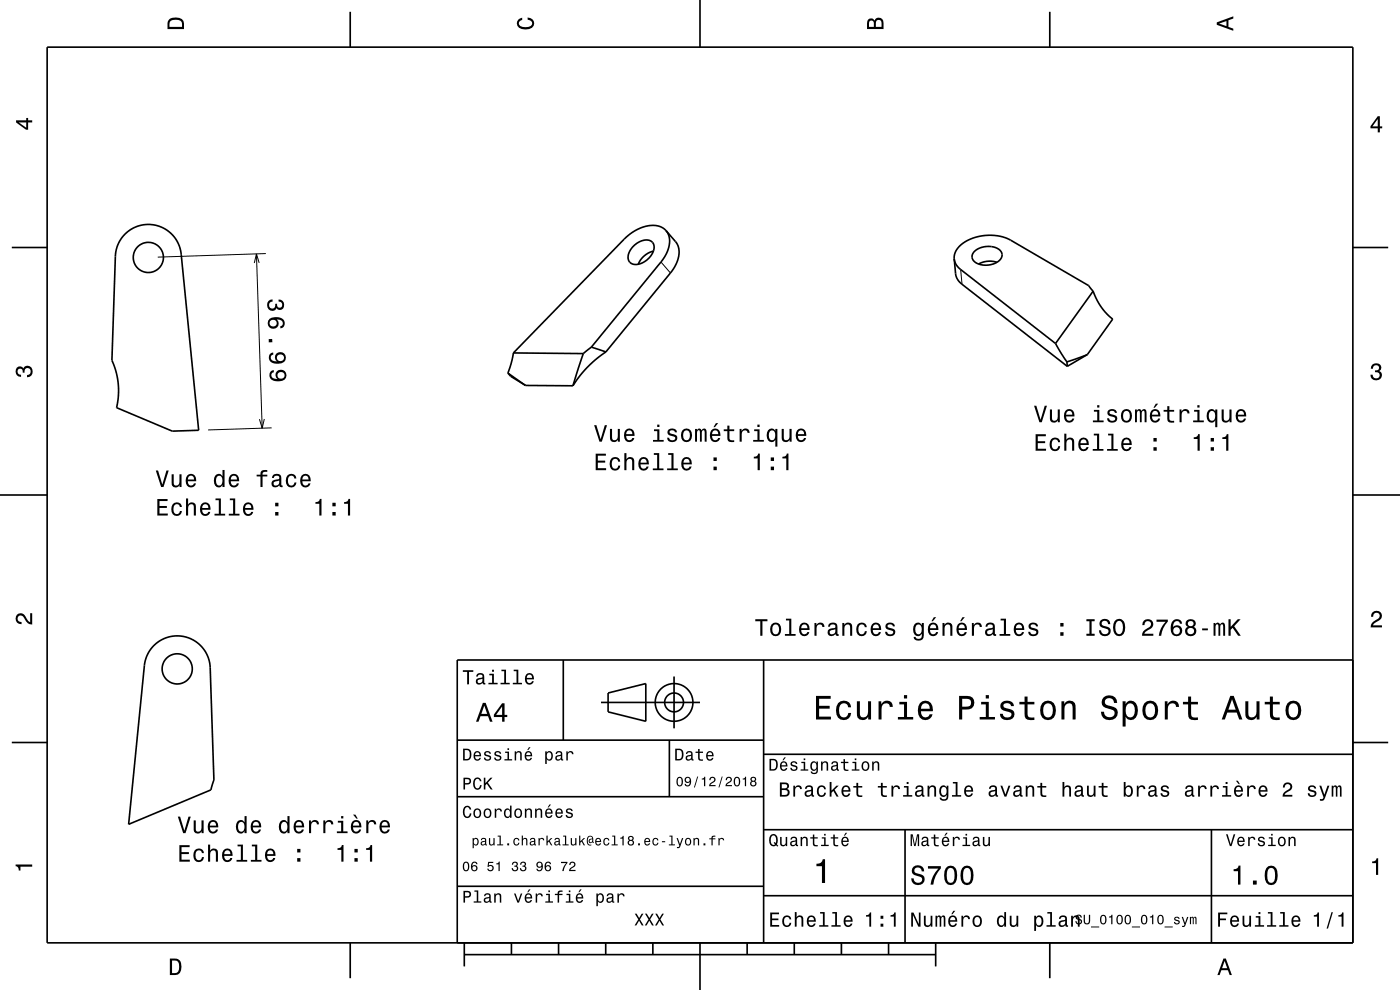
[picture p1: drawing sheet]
<svg xmlns="http://www.w3.org/2000/svg" width="297mm" height="210mm" viewBox="0 0 297 210" stroke-linecap="round" stroke-linejoin="round" font-family="sans-serif">
<path d="M54.4 53.9l1.2 36.9M55 55.8l-.6-1.9-.5 1.9M56.4 53.8l-22.9 .7M140.2 55.6l2 2.3M203.8 57.2l.3 3.1M56.1 88.9l-.5 1.9-.6-1.9M57.6 90.8l-13.5 .4" fill="none" stroke="#000" stroke-width=".21"/>
<g fill="none" stroke="#000" stroke-width=".35">
<path d="M10 10h277v190h-277zM74.3 2.5v7.5M148.5 0v10M222.7 2.5v7.5M2.5 52.5h7.5M26.6 49.6a7 7 0 0 1 7.3-1.6 7 7 0 0 1 4.5 5.9l3.7 37.4-5.6 .2-11.8-5 .4-2.5v-2.5l-.5-2.6-.9-2.4 .8-22.1a7 7 0 0 1 2.1-4.8zM134.3 52.3a3.2 3.2 0 0 1 4-1 2.49 2.49 0 0 1-.6 3.4 3.2 3.2 0 0 1-4 1 2.48 2.48 0 0 1 .6-3.4zM138.6 53.3a4.6 4.6 0 0 0-3.2 2.8M141.3 48.9l2 2.3a4.8 4.8 0 0 1-.4 5.7l-14.4 17.8M141.3 48.9a4.8 4.8 0 0 1-.4 5.7l-15.4 19M141.3 48.9a4.9 4.9 0 0 0-5.8-.4 10.6 10.6 0 0 0-3.1 2.3l-23.5 24.1M202.4 54.9l.3 3.1a3.3 3.3 0 0 0 1.4 2.3l22.3 17.4"/>
<path d="M202.4 54.9a4.8 4.8 0 0 1 3.7-4.3 10.2 10.2 0 0 1 8.3 .3l16.6 9.7 .9 1.2M202.4 54.9a3.3 3.3 0 0 0 1.4 2.3l20.1 15.7M206.7 53.4a4.2 4.2 0 0 1 5.7 0 1.72 1.72 0 0 1-1.2 2.4 3.9 3.9 0 0 1-4.9-.8l-.1-.9zM211.5 55.6a4.8 4.8 0 0 0-3.9 .4M287 52.5h7.5M107.7 79.1l3.8 2.7M107.7 79.1l.7 .7 3.1 2M108.9 74.9l-.4 2-.8 2.2M108.9 74.9l14.8 .1M123.7 75l-2.2 6.8M125.5 73.6l3 1.1M125.5 73.6l-1.8 1.4"/>
<path d="M128.5 74.7l-2.2 1.6-1.6 1.5-1.6 1.9-1.6 2.1M223.9 72.9l2.4 3.9M226.3 76.8l.1 .9M230.7 75.2l-4.4 1.6M230.7 75.2l-4.3 2.5M231.9 61.8l.9 1.9 1 1.6 1 1.3 1.3 1.1-5.4 7.5M231.9 61.8l-8 11.1M111.5 81.8h10M0 105h10M287 105h10M32.7 136.9a7 7 0 0 1 7.5-1.5 7 7 0 0 1 4.4 6.3l.8 23.7-.7 2.2-17.4 7.3 3.3-33.7a7 7 0 0 1 2.1-4.3zM119.5 140v17"/>
<path d="M162 140v60M287 140h-190v60M2.5 157.5h7.5M97 157h65M127.5 149h21M129 147l8-2v8l-8-2zM142 157v12M143 143.5v11M287 157.5h7.5M97 169h65M162 176h125M162 160h125"/>
<path d="M192 176v24M257 176v24M97 188h65M162 190h125M74.3 200v7.5M98.5 202.5h100M98.5 200v5M108.5 200v2.5M118.5 200v2.5M128.5 200v2.5M138.5 200v2.5M148.5 200v10"/>
<path d="M158.5 200v2.5M168.5 200v2.5M178.5 200v2.5M188.5 200v2.5M198.5 200v5M222.7 200v7.5"/>
<circle cx="31.5" cy="54.6" r="3.2"/>
<circle cx="37.6" cy="141.9" r="3.2"/>
<circle cx="143" cy="149" r="2"/>
<circle cx="143" cy="149" r="4"/>
</g>
<g fill="#000">
<path d="M36 4a2.18 2.18 0 0 0-.5 2.2h3.5v-1.2a1.43 1.43 0 0 0-1.7-1.3zM36.3 4.4a2.15 2.15 0 0 1 2.2 .3l.1 1h-2.6v-1z" fill-rule="evenodd"/>
<path d="M109.9 4.2l.9-.4v.4a.7 .7 0 0 0-.7 .5 .7 .7 0 0 0 .3 .8 1.7 1.7 0 0 0 2.5-.5 .9 .9 0 0 0-1-.8v-.5a1.24 1.24 0 0 1 1.4 1.1 1.24 1.24 0 0 1-1 1.4 2.22 2.22 0 0 1-2.5-.7l-.2-.5z" fill-rule="evenodd"/>
<path d="M184.2 4.2l-.3 .7v1.3h3.5v-1.3a.98 .98 0 0 0-.7-1.1 .98 .98 0 0 0-1.2 .6 .84 .84 0 0 0-1.3-.2zM184.5 4.5a.54 .54 0 0 1 .6-.1 .54 .54 0 0 1 .3 .6v.7h-1zM185.9 4.4a.62 .62 0 0 1 .8-.1 .62 .62 0 0 1 .3 .6v.8h-1.2z" fill-rule="evenodd"/>
<path d="M258.1 4.7v.6l3.5 1.2v-.4l-1-.4v-1.4l1-.4v-.4zM258.6 5l1.6-.5v1z" fill-rule="evenodd"/>
<path d="M3.4 25.5v.5l2.1 1.5h.5v-1.5h.8v-.5h-.8v-.5h-.4v.5zM4 26h1.6v1.1z" fill-rule="evenodd"/>
<path d="M292.3 24.7l-1.6 2.1v.4h1.6v.9h.4v-.9h.5v-.4h-.5v-2.1zM292.3 25.2v1.6h-1.1z" fill-rule="evenodd"/>
<path d="M56.9 63.8a1.18 1.18 0 0 0 0 1.7 1.18 1.18 0 0 0 1.6 .1l.2-.3a.9 .9 0 0 0 1.1 .4 .9 .9 0 0 0 .5-1.1 1.05 1.05 0 0 0-1.2-1.1v.5a.62 .62 0 0 1 .8 .3 .62 .62 0 0 1-.3 .8 .62 .62 0 0 1-.8-.2v-.5h-.4a.72 .72 0 0 1-.4 1 .72 .72 0 0 1-1-.5 .72 .72 0 0 1 .5-.9h.3v-.5zM57.2 67.6a1.17 1.17 0 0 0-.2 1.7 1.17 1.17 0 0 0 1.6 .2 1.17 1.17 0 0 0 .1-1.7 1.03 1.03 0 0 1 1.3 .7 .58 .58 0 0 1-.5 .7v.5a1.18 1.18 0 0 0 .9-1.3 1.18 1.18 0 0 0-1.2-1.1 2.96 2.96 0 0 0-2 .3zM57.2 68.5a.75 .75 0 0 1 1.5 0 .75 .75 0 0 1-1.5 0zM57 71.9v.7h.8l-.1-.7zM57.3 75.1a1.33 1.33 0 0 0-.1 1.5 1.33 1.33 0 0 0 1.4 .6 1.64 1.64 0 0 0 2.1-1.4 1.15 1.15 0 0 0-1.7-1.1 1.15 1.15 0 0 0-.3 2 1.03 1.03 0 0 1-1.3-.8 .56 .56 0 0 1 .6-.7v-.4zM58.8 75.9a.74 .74 0 0 1 1.4 0 .74 .74 0 0 1-1.4 0zM57.4 78.8a1.33 1.33 0 0 0 0 1.5 1.33 1.33 0 0 0 1.3 .6 1.64 1.64 0 0 0 2.1-1.3 1.15 1.15 0 0 0-1.6-1.1 1.15 1.15 0 0 0-.3 1.9 1.03 1.03 0 0 1-1.3-.8 .56 .56 0 0 1 .5-.6v-.5zM58.9 79.7a.75 .75 0 0 1 1.5 0 .75 .75 0 0 1-1.5 0z" fill-rule="evenodd"/>
<path d="M291.1 77.4a1.08 1.08 0 0 1 1.4-.2 1.08 1.08 0 0 1 .4 1.2l-.3 .3a1.06 1.06 0 0 1 .5 1.3 1.06 1.06 0 0 1-1.2 .7 1.1 1.1 0 0 1-1.2-1.2h.5a.71 .71 0 0 0 1 .8 .71 .71 0 0 0 .1-1.3h-.6v-.4a.61 .61 0 0 0 .8-.3 .61 .61 0 0 0-.2-.8 .61 .61 0 0 0-.9 .2l-.1 .5h-.5z" fill-rule="evenodd"/>
<path d="M3.6 78a.86 .86 0 0 1 1.4 .2 1.06 1.06 0 0 1 1.2-.6 1.06 1.06 0 0 1 .7 1.2 1.1 1.1 0 0 1-1.2 1.2v-.4a.71 .71 0 0 0 .8-1 .71 .71 0 0 0-1.3-.1v.6h-.4a.61 .61 0 0 0-.3-.8 .61 .61 0 0 0-.8 .2 .61 .61 0 0 0 .2 .8l.6 .2v.4a1.15 1.15 0 0 1-1.2-.6 1.15 1.15 0 0 1 .3-1.3z" fill-rule="evenodd"/>
<path d="M33.1 99.8l1.1 3.5h.5l1.1-3.5h-.5l-.9 3-.9-3zM36.4 100.6v1.8a.89 .89 0 0 0 .6 1 .89 .89 0 0 0 1.1-.5v.4h.4v-2.7h-.4v1.6a.64 .64 0 0 1-.4 .7 .64 .64 0 0 1-.8-.3v-2zM39.7 100.9a1.54 1.54 0 0 0 .8 2.5 1.05 1.05 0 0 0 1.1-.9h-.5l-.2 .4-.4 .1a.76 .76 0 0 1-.7-.9h1.8a1.16 1.16 0 0 0-.5-1.4 1.16 1.16 0 0 0-1.4 .2zM40 101.1a.66 .66 0 0 1 .8-.1 .66 .66 0 0 1 .4 .7h-1.4zM45.7 100.9a1.57 1.57 0 0 0 .7 2.5l.5-.1 .3-.4v.4h.4v-3.6h-.4v1.3a.89 .89 0 0 0-1.5-.1zM46 101.2a.62 .62 0 0 1 .7-.3 .62 .62 0 0 1 .4 .6 1.11 1.11 0 0 1-.6 1.5 1.19 1.19 0 0 1-.5-1.8zM48.8 100.9a1.54 1.54 0 0 0 .8 2.5 1.06 1.06 0 0 0 1.1-.9h-.5l-.2 .4-.3 .1a.76 .76 0 0 1-.7-.9h1.7a1.17 1.17 0 0 0-.5-1.4 1.17 1.17 0 0 0-1.4 .2zM49.1 101.1a.66 .66 0 0 1 .8-.1 .66 .66 0 0 1 .4 .7h-1.3zM54.4 100.7v.4h.9v2.2h.4v-2.2h1v-.4h-1v-.4l.3-.2h.7v-.4a1.04 1.04 0 0 0-1.4 .7v.3zM58 100.7l-.3 .7h.4a.55 .55 0 0 1 .7-.5 .55 .55 0 0 1 .4 .7l-.3 .1a1.14 1.14 0 0 0-1.3 .9 .73 .73 0 0 0 .8 .8l.5-.1 .4-.3 .1 .3h.6v-.3l-.3-.1v-1.6a1.02 1.02 0 0 0-.7-.8 1.02 1.02 0 0 0-1 .2zM58.1 102.3l1.1-.4a.77 .77 0 0 1-.2 .9 .77 .77 0 0 1-.9 .1zM60.9 100.9a1.53 1.53 0 0 0 .9 2.5 1.06 1.06 0 0 0 1.1-1.1h-.4a.67 .67 0 0 1-.7 .7 .67 .67 0 0 1-.7-.6 1.12 1.12 0 0 1 .7-1.5 .6 .6 0 0 1 .6 .6h.5a1.09 1.09 0 0 0-.8-1 1.09 1.09 0 0 0-1.2 .4zM64 100.9a1.54 1.54 0 0 0 .8 2.5 1.06 1.06 0 0 0 1.1-.9h-.5l-.2 .4-.4 .1a.76 .76 0 0 1-.7-.9h1.8a1.17 1.17 0 0 0-.5-1.4 1.17 1.17 0 0 0-1.4 .2zM64.3 101.1a.66 .66 0 0 1 .8-.1 .66 .66 0 0 1 .4 .7h-1.4z" fill-rule="evenodd"/>
<path d="M126.4 96.2v3.5h2.2v-.4h-1.8v-1.2h1.6v-.4h-1.6v-1h1.7v-.5zM129.6 97.3a1.53 1.53 0 0 0 .9 2.5 1.06 1.06 0 0 0 1.1-1h-.4a.67 .67 0 0 1-.7 .6 .67 .67 0 0 1-.7-.6 1.12 1.12 0 0 1 .7-1.5 .59 .59 0 0 1 .6 .6h.5a1.09 1.09 0 0 0-.8-.9 1.09 1.09 0 0 0-1.2 .3zM132.5 96.1v3.6h.4v-1.5a.63 .63 0 0 1 .4-.8 .63 .63 0 0 1 .8 .3v2h.5v-1.7a.88 .88 0 0 0-.6-1 .88 .88 0 0 0-1.1 .4v-1.3zM135.7 97.3a1.55 1.55 0 0 0 .8 2.5 1.07 1.07 0 0 0 1.1-.8h-.4l-.3 .3-.3 .1a.76 .76 0 0 1-.7-.9h1.8a1.17 1.17 0 0 0-.5-1.4 1.17 1.17 0 0 0-1.5 .2zM136.1 97.5a.66 .66 0 0 1 .8-.1 .66 .66 0 0 1 .3 .7h-1.3zM138.7 96.1v.4h.7v2.9h-.9v.3h2.3v-.3h-1v-3.3zM141.7 96.1v.4h.7v2.9h-.9v.3h2.3v-.3h-.9v-3.3zM144.8 97.3a1.55 1.55 0 0 0 .8 2.5 1.07 1.07 0 0 0 1.1-.8h-.4l-.2 .3-.4 .1a.76 .76 0 0 1-.7-.9h1.8a1.17 1.17 0 0 0-.5-1.4 1.17 1.17 0 0 0-1.5 .2zM145.2 97.5a.66 .66 0 0 1 .8-.1 .66 .66 0 0 1 .3 .7h-1.3zM151.4 99v.7h.7v-.7zM151.4 97v.8h.7v-.8z" fill-rule="evenodd"/>
<path d="M126 90.2l1.2 3.5h.5l1.1-3.5h-.5l-.9 3-.9-3zM129.4 91v1.8a.89 .89 0 0 0 .6 .9 .89 .89 0 0 0 1.1-.4v.4h.4v-2.7h-.4v1.5a.65 .65 0 0 1-.4 .8 .65 .65 0 0 1-.8-.3l-.1-2zM132.7 91.3a1.54 1.54 0 0 0 .8 2.5 1.06 1.06 0 0 0 1.1-.9h-.5l-.2 .4-.4 .1a.76 .76 0 0 1-.7-.9h1.8a1.16 1.16 0 0 0-.5-1.4 1.16 1.16 0 0 0-1.4 .2zM133 91.5a.66 .66 0 0 1 .8-.1 .66 .66 0 0 1 .4 .7h-1.4zM138.7 91.1v.4h.7v1.8h-.9v.4h2.3v-.4h-.9v-2.2zM139.4 90.1v.5h.5v-.5zM141.8 91.1a.75 .75 0 0 0-.2 .9 .75 .75 0 0 0 .7 .4l.9 .4a.63 .63 0 0 1-.6 .6 .63 .63 0 0 1-.6-.5h-.5a1.1 1.1 0 0 0 1.1 .9 1.1 1.1 0 0 0 1.1-.9 .78 .78 0 0 0-.8-.8l-.8-.2a.53 .53 0 0 1 .5-.7 .53 .53 0 0 1 .6 .5h.4a1.03 1.03 0 0 0-.7-.9 1.03 1.03 0 0 0-1.1 .3zM144.8 91.3a1.52 1.52 0 0 0 .8 2.5 1.48 1.48 0 0 0 1.2-1.5 1.48 1.48 0 0 0-1.2-1.4l-.5 .1zM145.1 91.6a.67 .67 0 0 1 .7-.3 .67 .67 0 0 1 .5 .6 1.11 1.11 0 0 1-.7 1.5 1.17 1.17 0 0 1-.5-1.8zM147.5 91v2.7h.4v-1.8l.2-.6h.3l.1 .3v2.1h.4v-2.1l.3-.4 .2 .2 .1 .4v1.9h.4v-1.9a.7 .7 0 0 0-.5-.9l-.6 .4-.2-.3-.3-.1-.5 .4v-.3zM151.9 89.8l-.5 .8h.3l.7-.8zM150.9 91.3a1.54 1.54 0 0 0 .8 2.5 1.06 1.06 0 0 0 1.1-.9h-.5l-.2 .4-.3 .1a.76 .76 0 0 1-.7-.9h1.7a1.16 1.16 0 0 0-.5-1.4 1.16 1.16 0 0 0-1.4 .2zM151.2 91.5a.66 .66 0 0 1 .8-.1 .66 .66 0 0 1 .4 .7h-1.3zM154.3 90.3v.8h-.8v.4h.8v1.7a1.05 1.05 0 0 0 1.5 .6v-.4a.68 .68 0 0 1-1-.4l-.1-1.5h1.1v-.4h-1.1v-.8zM156.9 91v2.7h.4v-1.6a.66 .66 0 0 1 .4-.7 .66 .66 0 0 1 .8 .2l.1 .2h.4a.89 .89 0 0 0-.7-.9 .89 .89 0 0 0-1 .5v-.4zM160 91.1v.4h.7v1.8h-.9v.4h2.2v-.4h-.9v-2.2zM160.7 90.1v.5h.4v-.5zM162.9 91.3a1.57 1.57 0 0 0 .8 2.5l.4-.1 .4-.4v1.4h.4v-3.7h-.4v.4l-.2-.2a.87 .87 0 0 0-1.4 .1zM163.3 91.6a.62 .62 0 0 1 .7-.3 .62 .62 0 0 1 .4 .6 1.12 1.12 0 0 1-.6 1.5 1.19 1.19 0 0 1-.5-1.8zM165.8 91v1.8a.89 .89 0 0 0 .6 .9 .89 .89 0 0 0 1.1-.4v.4h.4v-2.7h-.4v1.5a.65 .65 0 0 1-.4 .8 .65 .65 0 0 1-.8-.3v-2zM169.1 91.3a1.54 1.54 0 0 0 .8 2.5 1.06 1.06 0 0 0 1.1-.9h-.4l-.3 .4-.3 .1a.76 .76 0 0 1-.7-.9h1.7a1.17 1.17 0 0 0-.4-1.4 1.17 1.17 0 0 0-1.5 .2zM169.5 91.5a.66 .66 0 0 1 .8-.1 .66 .66 0 0 1 .3 .7h-1.3z" fill-rule="evenodd"/>
<path d="M159.9 96.9v.3h.8v2.5h.5v-3.5h-.4a.78 .78 0 0 1-.9 .7zM163.5 99v.7h.7v-.7zM163.5 97v.8h.7v-.8zM166 96.9v.3h.8v2.5h.5v-3.5h-.4a.77 .77 0 0 1-.9 .7z" fill-rule="evenodd"/>
<path d="M219.7 92.1v3.5h2.2v-.4h-1.7v-1.2h1.5v-.4h-1.5v-1.1h1.7v-.4zM223 93.2a1.53 1.53 0 0 0 .8 2.5 1.06 1.06 0 0 0 1.1-1.1h-.4a.67 .67 0 0 1-.6 .7 .67 .67 0 0 1-.7-.6 1.11 1.11 0 0 1 .6-1.5 .59 .59 0 0 1 .7 .6h.4a1.09 1.09 0 0 0-.8-1 1.09 1.09 0 0 0-1.1 .4zM225.8 92v3.6h.4v-1.5a.63 .63 0 0 1 .5-.9 .63 .63 0 0 1 .7 .7v1.7h.5v-1.8a.88 .88 0 0 0-.6-.9 .88 .88 0 0 0-1.1 .4v-1.3zM229 93.2a1.54 1.54 0 0 0 .8 2.5 1.06 1.06 0 0 0 1.1-.9h-.4l-.2 .4-.4 .1a.76 .76 0 0 1-.7-.9h1.8a1.17 1.17 0 0 0-.5-1.4 1.17 1.17 0 0 0-1.5 .2zM229.4 93.4a.66 .66 0 0 1 .8-.1 .66 .66 0 0 1 .3 .7h-1.3zM232 92v.4h.7v2.8h-.9v.4h2.3v-.4h-.9v-3.2zM235.1 92v.4h.7v2.8h-.9v.4h2.2v-.4h-.9v-3.2zM238.2 93.2a1.54 1.54 0 0 0 .8 2.5 1.05 1.05 0 0 0 1-.9h-.4l-.2 .4-.4 .1a.76 .76 0 0 1-.7-.9h1.8a1.16 1.16 0 0 0-.5-1.4 1.16 1.16 0 0 0-1.4 .2zM238.5 93.4a.66 .66 0 0 1 .8-.1 .66 .66 0 0 1 .3 .7h-1.3zM244.7 94.9v.7h.7v-.7zM244.7 92.9v.8h.7v-.8z" fill-rule="evenodd"/>
<path d="M219.4 86.1l1.1 3.5h.5l1.1-3.5h-.5l-.8 2.9-1-2.9zM222.7 86.9v1.7a.89 .89 0 0 0 .6 1 .89 .89 0 0 0 1.1-.4v.4h.4v-2.7h-.4v1.5a.65 .65 0 0 1-.4 .8 .65 .65 0 0 1-.8-.3v-2zM226 87.1a1.54 1.54 0 0 0 .8 2.6 1.06 1.06 0 0 0 1.1-.9h-.4l-.3 .3-.3 .2a.75 .75 0 0 1-.7-1h1.7a1.17 1.17 0 0 0-.4-1.3 1.17 1.17 0 0 0-1.5 .1zM226.4 87.4a.66 .66 0 0 1 .8-.2 .66 .66 0 0 1 .3 .8h-1.3zM232.1 86.9v.4h.7v1.9h-.9v.4h2.2v-.4h-.9v-2.3zM232.8 85.9v.6h.4v-.6zM235.2 87a.75 .75 0 0 0-.2 .8 .75 .75 0 0 0 .7 .5l.9 .4a.63 .63 0 0 1-.7 .6 .63 .63 0 0 1-.6-.6h-.4a1.07 1.07 0 0 0 1.2 1 1.07 1.07 0 0 0 .9-1.2l-.4-.4-1.1-.3a.54 .54 0 0 1 .4-.7 .54 .54 0 0 1 .6 .5h.4a1.03 1.03 0 0 0-.7-.9 1.03 1.03 0 0 0-1 .3zM238.1 87.1a1.52 1.52 0 0 0 .9 2.6 1.48 1.48 0 0 0 1.1-1.5 1.48 1.48 0 0 0-1.1-1.4l-.5 .1zM238.4 87.4a.67 .67 0 0 1 .7-.2 .67 .67 0 0 1 .5 .6 1.11 1.11 0 0 1-.6 1.5 1.17 1.17 0 0 1-.6-1.9zM240.8 86.9v2.7h.4v-1.8l.2-.6h.3l.1 .2v2.2h.4v-2.1l.4-.4 .2 .2v.4v1.9h.4v-1.9a.69 .69 0 0 0-.5-.9l-.5 .4-.2-.3-.3-.1-.5 .3v-.2zM245.2 85.6l-.5 .9h.3l.7-.9zM244.2 87.1a1.54 1.54 0 0 0 .8 2.6 1.06 1.06 0 0 0 1.1-.9h-.4l-.2 .3-.4 .2a.76 .76 0 0 1-.7-1h1.8a1.17 1.17 0 0 0-.5-1.3 1.17 1.17 0 0 0-1.5 .1zM244.6 87.4a.66 .66 0 0 1 .8-.2 .66 .66 0 0 1 .3 .8h-1.3zM247.6 86.2v.7h-.7v.4h.7l.1 1.8a1.05 1.05 0 0 0 1.4 .5v-.3a.68 .68 0 0 1-1-.4v-1.6h1v-.4h-1v-.7zM250.2 86.9v2.7h.5v-1.6a.66 .66 0 0 1 .3-.8 .66 .66 0 0 1 .9 .3v.2h.5a.89 .89 0 0 0-.7-.9 .89 .89 0 0 0-1.1 .5v-.4zM253.3 86.9v.4h.7v1.9h-.9v.4h2.3v-.4h-.9v-2.3zM254 85.9v.6h.5v-.6zM256.3 87.1a1.57 1.57 0 0 0 .7 2.6l.5-.2 .3-.3v1.4h.4v-3.7h-.4v.4l-.2-.2a.87 .87 0 0 0-1.3 0zM256.6 87.4a.62 .62 0 0 1 .7-.2 .62 .62 0 0 1 .5 .6 1.11 1.11 0 0 1-.7 1.5 1.18 1.18 0 0 1-.5-1.9zM259.2 86.9v1.7a.89 .89 0 0 0 .6 1 .89 .89 0 0 0 1-.4v.4h.5v-2.7h-.5v1.5a.64 .64 0 0 1-.4 .8 .64 .64 0 0 1-.8-.3v-2zM262.4 87.1a1.54 1.54 0 0 0 .8 2.6 1.05 1.05 0 0 0 1.1-.9h-.4l-.2 .3-.4 .2a.75 .75 0 0 1-.7-1h1.8a1.16 1.16 0 0 0-.5-1.3 1.16 1.16 0 0 0-1.5 .1zM262.8 87.4a.66 .66 0 0 1 .8-.2 .66 .66 0 0 1 .3 .8h-1.3z" fill-rule="evenodd"/>
<path d="M253.2 92.8v.3h.9v2.5h.4v-3.5h-.3a.77 .77 0 0 1-1 .7zM256.8 94.9v.7h.7v-.7zM256.8 92.9v.8h.7v-.8zM259.3 92.8v.3h.8v2.5h.5v-3.5h-.4a.77 .77 0 0 1-.9 .7z" fill-rule="evenodd"/>
<path d="M33.4 105.9v3.5h2.2v-.5h-1.8v-1.2h1.6v-.4h-1.6v-1h1.8v-.4zM36.7 106.9a1.52 1.52 0 0 0 .8 2.6 1.05 1.05 0 0 0 1.1-1.1h-.4a.67 .67 0 0 1-.7 .7 .67 .67 0 0 1-.7-.6 1.12 1.12 0 0 1 .7-1.6 .6 .6 0 0 1 .6 .6h.5a1.09 1.09 0 0 0-.8-.9 1.09 1.09 0 0 0-1.1 .3zM39.5 105.7v3.7h.4v-1.6a.63 .63 0 0 1 .4-.8 .63 .63 0 0 1 .8 .4v2h.5v-1.8a.88 .88 0 0 0-.6-1 .88 .88 0 0 0-1.1 .4v-1.3zM42.7 106.9a1.54 1.54 0 0 0 .8 2.6 1.06 1.06 0 0 0 1.1-.9h-.4l-.2 .3-.4 .2a.75 .75 0 0 1-.7-1h1.8a1.17 1.17 0 0 0-.5-1.3 1.17 1.17 0 0 0-1.5 .1zM43.1 107.2a.66 .66 0 0 1 .8-.2 .66 .66 0 0 1 .3 .8h-1.3zM45.7 105.7v.4h.7v2.9h-.9v.4h2.3v-.4h-.9v-3.3zM48.8 105.7v.4h.7v2.9h-1v.4h2.3v-.4h-.9v-3.3zM51.8 106.9a1.54 1.54 0 0 0 .8 2.6 1.06 1.06 0 0 0 1.1-.9h-.4l-.2 .3-.4 .2a.76 .76 0 0 1-.7-1h1.8a1.17 1.17 0 0 0-.5-1.3 1.17 1.17 0 0 0-1.5 .1zM52.2 107.2a.66 .66 0 0 1 .8-.2 .66 .66 0 0 1 .3 .8h-1.3zM58.4 108.6v.8h.7v-.8zM58.4 106.6v.8h.7v-.8z" fill-rule="evenodd"/>
<path d="M66.9 106.5v.4h.8v2.5h.5v-3.6h-.3a.77 .77 0 0 1-1 .7zM70.5 108.6v.8h.7v-.8zM70.5 106.6v.8h.7v-.8zM73 106.5v.4h.8v2.5h.5v-3.6h-.4a.77 .77 0 0 1-.9 .7z" fill-rule="evenodd"/>
<path d="M3.6 130.4a1.22 1.22 0 0 1 2 .7l.4 .6 .4 .3v-1.9h.4v2.4a1.8 1.8 0 0 1-1.7-1.4 .71 .71 0 0 0-.9-.5 .71 .71 0 0 0-.5 .8 .71 .71 0 0 0 .9 .5v.5a1.18 1.18 0 0 1-1.2-.7 1.18 1.18 0 0 1 .2-1.3z" fill-rule="evenodd"/>
<path d="M160.2 131.4v.4h1.1v3.1h.4v-3.1h1.1v-.4zM163.7 132.4a1.53 1.53 0 0 0 .9 2.6 1.48 1.48 0 0 0 1.1-1.5 1.48 1.48 0 0 0-1.1-1.4l-.5 .1zM164 132.7a.67 .67 0 0 1 .7-.2 .67 .67 0 0 1 .5 .5 1.11 1.11 0 0 1-.6 1.6 1.17 1.17 0 0 1-.6-1.9zM166.7 131.2v.4h.7v2.9h-.9v.4h2.3v-.4h-.9v-3.3zM169.8 132.4a1.55 1.55 0 0 0 .8 2.6 1.07 1.07 0 0 0 1.1-.9h-.4l-.3 .3-.3 .2a.76 .76 0 0 1-.7-1h1.7a1.17 1.17 0 0 0-.4-1.3 1.17 1.17 0 0 0-1.5 .1zM170.2 132.7a.66 .66 0 0 1 .8-.2 .66 .66 0 0 1 .3 .8h-1.3zM172.8 132.2v2.7h.4v-1.6a.66 .66 0 0 1 .4-.8 .66 .66 0 0 1 .8 .3l.1 .2h.4a.89 .89 0 0 0-.7-.9 .89 .89 0 0 0-1 .5v-.4zM175.9 132.3l-.2 .6h.4a.55 .55 0 0 1 .7-.5 .55 .55 0 0 1 .3 .8h-.2a1 1 0 0 0-1 .2 1 1 0 0 0-.3 1.1 .93 .93 0 0 0 1.7 0l.1 .3 .5 .1v-.4h-.2v-1.6a1.02 1.02 0 0 0-.7-.8 1.02 1.02 0 0 0-1.1 .2zM176.1 133.8l1.1-.3a.77 .77 0 0 1-.2 .9 .77 .77 0 0 1-.9 0l-.1-.3zM178.7 132.2v2.7h.4v-1.6a.63 .63 0 0 1 .6-.9 .63 .63 0 0 1 .7 .8v1.7h.4v-1.8a.89 .89 0 0 0-.6-1 .89 .89 0 0 0-1.1 .5v-.4zM182 132.4a1.53 1.53 0 0 0 .8 2.6 1.07 1.07 0 0 0 1.1-1.1h-.4a.67 .67 0 0 1-.7 .7 .67 .67 0 0 1-.7-.6 1.11 1.11 0 0 1 .7-1.6 .59 .59 0 0 1 .7 .6h.4a1.09 1.09 0 0 0-.8-.9 1.09 1.09 0 0 0-1.1 .3zM185 132.4a1.55 1.55 0 0 0 .8 2.6 1.07 1.07 0 0 0 1.1-.9h-.5l-.2 .3-.4 .2a.76 .76 0 0 1-.6-1h1.7a1.17 1.17 0 0 0-.5-1.3 1.17 1.17 0 0 0-1.4 .1zM185.3 132.7a.66 .66 0 0 1 .8-.2 .66 .66 0 0 1 .4 .8h-1.3zM188.1 132.3a.75 .75 0 0 0-.2 .8 .75 .75 0 0 0 .7 .5l.9 .4a.63 .63 0 0 1-.6 .6 .63 .63 0 0 1-.7-.6h-.4a1.07 1.07 0 0 0 1.2 .9 1.07 1.07 0 0 0 .9-1.2l-.4-.3-1.1-.3a.53 .53 0 0 1 .4-.7 .53 .53 0 0 1 .6 .5h.5a1.03 1.03 0 0 0-.7-.9 1.03 1.03 0 0 0-1.1 .3zM194 132.4a1.58 1.58 0 0 0 .8 2.6l.4-.2 .4-.4a.73 .73 0 0 1-.4 1 .73 .73 0 0 1-.9-.3h-.5a1.1 1.1 0 0 0 1.3 .8 1.1 1.1 0 0 0 .9-1.2v-2.5h-.4v.4l-.4-.4a.9 .9 0 0 0-1.2 .2zM194.3 132.7a.63 .63 0 0 1 .7-.2 .63 .63 0 0 1 .5 .6 1.11 1.11 0 0 1-.7 1.5 1.19 1.19 0 0 1-.5-1.9zM198.1 130.9l-.5 .9h.3l.7-.9zM197.1 132.4a1.54 1.54 0 0 0 .8 2.6 1.06 1.06 0 0 0 1.1-.9h-.4l-.2 .3-.4 .2a.76 .76 0 0 1-.7-1h1.8a1.16 1.16 0 0 0-.5-1.3 1.16 1.16 0 0 0-1.5 .1zM197.5 132.7a.66 .66 0 0 1 .8-.2 .66 .66 0 0 1 .3 .8h-1.3zM199.9 132.2v2.7h.5v-1.6a.63 .63 0 0 1 .5-.9 .63 .63 0 0 1 .7 .8v1.7h.4v-1.8a.89 .89 0 0 0-.6-1 .89 .89 0 0 0-1 .5v-.4zM204.2 130.9l-.5 .9h.3l.7-.9zM203.2 132.4a1.54 1.54 0 0 0 .8 2.6 1.07 1.07 0 0 0 1.1-.9h-.4l-.3 .3-.3 .2a.76 .76 0 0 1-.7-1h1.7a1.16 1.16 0 0 0-.4-1.3 1.16 1.16 0 0 0-1.5 .1zM203.6 132.7a.66 .66 0 0 1 .8-.2 .66 .66 0 0 1 .3 .8h-1.3zM206.2 132.2v2.7h.4v-1.6a.66 .66 0 0 1 .4-.8 .66 .66 0 0 1 .8 .3v.2h.5a.89 .89 0 0 0-.7-.9 .89 .89 0 0 0-1 .5v-.4zM209.3 132.3l-.2 .6h.4a.55 .55 0 0 1 .6-.5 .55 .55 0 0 1 .4 .8h-.2a1 1 0 0 0-1 .2 1 1 0 0 0-.3 1.1 .93 .93 0 0 0 1.7 0l.1 .3 .5 .1v-.4h-.2v-1.6a1.02 1.02 0 0 0-.7-.8 1.02 1.02 0 0 0-1.1 .2zM209.5 133.8l1.1-.3a.77 .77 0 0 1-.2 .9 .77 .77 0 0 1-.9 0zM212.3 131.2v.4h.7v2.9h-.9v.4h2.2v-.4h-.9v-3.3zM215.4 132.4a1.55 1.55 0 0 0 .8 2.6 1.07 1.07 0 0 0 1-.9h-.4l-.2 .3-.4 .2a.76 .76 0 0 1-.7-1h1.8a1.17 1.17 0 0 0-.5-1.3 1.17 1.17 0 0 0-1.4 .1zM215.7 132.7a.66 .66 0 0 1 .8-.2 .66 .66 0 0 1 .3 .8h-1.3zM218.4 132.3a.75 .75 0 0 0-.2 .8 .75 .75 0 0 0 .7 .5l.9 .4a.63 .63 0 0 1-.6 .6 .63 .63 0 0 1-.6-.6h-.5a1.07 1.07 0 0 0 1.2 .9 1.07 1.07 0 0 0 .9-1.2l-.4-.3-1.1-.3a.54 .54 0 0 1 .5-.7 .54 .54 0 0 1 .6 .5h.4a1.03 1.03 0 0 0-.7-.9 1.03 1.03 0 0 0-1.1 .3zM224.9 134.1v.8h.7v-.8zM224.9 132.2v.7h.7v-.7zM230.5 131.4v.4h.6v2.6h-.6v.5h1.7v-.5h-.6v-2.6h.6v-.4zM233.5 131.6a.97 .97 0 0 0-.2 1 .97 .97 0 0 0 .9 .6 .77 .77 0 0 1 .9 1 .83 .83 0 0 1-.9 .3 .83 .83 0 0 1-.6-.8h-.5a1.21 1.21 0 0 0 1.5 1.3 1.21 1.21 0 0 0 .8-1.8l-.9-.3a.71 .71 0 0 1-.8-.7 .7 .7 0 0 1 .8-.5 .7 .7 0 0 1 .6 .7h.4a1.17 1.17 0 0 0-.7-1.1 1.17 1.17 0 0 0-1.3 .3zM236.5 131.7a2.52 2.52 0 0 0 .4 3.1 1.21 1.21 0 0 0 1.7-.9 1.93 1.93 0 0 0-.9-2.6l-.8 .1zM237.1 131.8l.3-.1a1.7 1.7 0 0 1 .3 2.7l-.3 .1a1.13 1.13 0 0 1-.8-1.4l.1-.6zM242.7 131.7l-.4 .9h.5a.7 .7 0 0 1 .5-.8 .7 .7 0 0 1 .9 .5 .7 .7 0 0 1-.5 .8 1.8 1.8 0 0 0-1.4 1.8h2.4v-.5h-1.9a2.23 2.23 0 0 1 1.4-1.1 1.13 1.13 0 0 0 .1-1.7 1.13 1.13 0 0 0-1.6 .1zM245.3 131.4v.5h2a5.1 5.1 0 0 0-1.5 3h.5a5.2 5.2 0 0 1 1.4-3v-.5zM248.9 131.6a2.39 2.39 0 0 0 .2 3.3 1.16 1.16 0 0 0 1.5-.4 1.16 1.16 0 0 0-.2-1.5 1.16 1.16 0 0 0-1.6 0 1.02 1.02 0 0 1 .9-1.3 .58 .58 0 0 1 .6 .6h.5a1.11 1.11 0 0 0-.8-.9 1.11 1.11 0 0 0-1.1 .2zM248.8 133.8a.75 .75 0 0 1 1.5 0 .75 .75 0 0 1-1.5 0zM251.8 131.6a.83 .83 0 0 0 .2 1.4 1.11 1.11 0 0 0-.5 1.5 1.11 1.11 0 0 0 1.6 .4 1.03 1.03 0 0 0 .7-.9 1.03 1.03 0 0 0-.6-1 .89 .89 0 0 0 .4-1.1 .89 .89 0 0 0-1-.6zM251.9 133.9a.71 .71 0 0 1 1.4 0 .71 .71 0 0 1-1.4 0zM252 132.3a.6 .6 0 0 1 1.2 0 .6 .6 0 0 1-1.2 0zM255 133.3v.4h1.2v-.4zM257.5 132.2v2.7h.4v-1.9a.49 .49 0 0 1 .3-.6l.3 .3v2.2h.4v-2.1l.3-.4 .2 .2 .1 .4v1.9h.4v-1.9a.69 .69 0 0 0-.5-.9l-.6 .3-.2-.2-.3-.1-.5 .3v-.2zM260.6 131.4v3.5h.5v-1.3l.4-.4 1.2 1.7h.5l-1.4-2.1 1.4-1.4h-.6l-1.5 1.6v-1.6z" fill-rule="evenodd"/>
<path d="M291.2 129.9a1.18 1.18 0 0 1 1.9 .3 1.18 1.18 0 0 1-1 1.7l-.5 .3-.3 .5h1.9v.4h-2.4a1.8 1.8 0 0 1 1.4-1.8 .71 .71 0 0 0 .5-.8 .71 .71 0 0 0-.9-.5 .71 .71 0 0 0-.5 .8h-.4z" fill-rule="evenodd"/>
<path d="M98.2 158.8v2.5h.9a1.37 1.37 0 0 0 .7-2.2 1.56 1.56 0 0 0-1.6-.3zM98.6 159.1a.98 .98 0 0 1 1.1 .7 .98 .98 0 0 1-.6 1.2h-.5zM100.7 159.6a1.04 1.04 0 0 0-.2 1.2 1.04 1.04 0 0 0 1 .5l.5-.5h-.3l-.4 .3a.54 .54 0 0 1-.5-.7h1.3a.83 .83 0 0 0-.4-.9 .83 .83 0 0 0-1 .1zM100.9 159.7l.2-.1a.47 .47 0 0 1 .5 .1 .47 .47 0 0 1 .1 .5h-.9zM102.9 159.5l-.2 .1a.69 .69 0 0 0 .9 .9l.2 .1a.43 .43 0 0 1-.4 .5 .43 .43 0 0 1-.4-.4h-.3a.74 .74 0 0 0 .9 .7 .74 .74 0 0 0 .5-1l-1-.4a.38 .38 0 0 1 .3-.5 .38 .38 0 0 1 .4 .4h.3a.78 .78 0 0 0-1.2-.4zM105.1 159.5l-.2 .1a.69 .69 0 0 0 .9 .9l.2 .1a.43 .43 0 0 1-.4 .5 .43 .43 0 0 1-.5-.4h-.3a.74 .74 0 0 0 .9 .7 .74 .74 0 0 0 .5-1l-.9-.4a.38 .38 0 0 1 .3-.5 .38 .38 0 0 1 .4 .4h.3a.77 .77 0 0 0-1.2-.4zM107.2 159.4v.3h.5v1.3h-.7v.3h1.6v-.3h-.6v-1.6zM107.7 158.7v.4h.3v-.4zM109.2 159.4v1.9h.3v-1.1a.45 .45 0 0 1 .4-.6 .45 .45 0 0 1 .5 .5v1.2h.3v-1.3a.63 .63 0 0 0-.5-.7 .63 .63 0 0 0-.7 .4v-.3zM112.2 158.5l-.4 .6h.3l.5-.6zM111.5 159.6a1.04 1.04 0 0 0-.2 1.2 1.04 1.04 0 0 0 1.1 .5l.5-.5h-.3l-.5 .3a.54 .54 0 0 1-.5-.7h1.3a.83 .83 0 0 0-.4-.9 .83 .83 0 0 0-1 .1zM111.8 159.7l.1-.1a.48 .48 0 0 1 .5 .1 .48 .48 0 0 1 .2 .5h-1zM115.7 159.4v2.7h.3v-1.1a.66 .66 0 0 0 .7 .4 .66 .66 0 0 0 .5-.6 .91 .91 0 0 0 0-1.1 .91 .91 0 0 0-1-.3l-.2 .3v-.3zM116.1 159.8a.45 .45 0 0 1 .5-.2 .45 .45 0 0 1 .3 .4 .65 .65 0 0 1 .1 .8 .65 .65 0 0 1-.7 .2 .98 .98 0 0 1-.2-1.2zM118.1 159.5l-.2 .4h.3a.39 .39 0 0 1 .4-.3 .39 .39 0 0 1 .3 .5h-.1a.65 .65 0 0 0-1 .4 .65 .65 0 0 0 .6 .9l.6-.3 .1 .2h.4v-.2l-.2-.1v-1.1a.72 .72 0 0 0-.5-.6 .72 .72 0 0 0-.7 .2zM118.2 160.6l.8-.3a.55 .55 0 0 1-.2 .7 .55 .55 0 0 1-.6 0zM120.1 159.4v1.9h.4v-1.1a.47 .47 0 0 1 .2-.6 .47 .47 0 0 1 .6 .2v.2h.4a.64 .64 0 0 0-.5-.7 .64 .64 0 0 0-.8 .4v-.3z" fill-rule="evenodd"/>
<path d="M98.2 142.2v.3h.9v2.7h.4v-2.7h.9v-.3zM101.3 143l-.3 .5h.4a.47 .47 0 0 1 .5-.4 .47 .47 0 0 1 .4 .6l-.2 .1a.84 .84 0 0 0-1 .2 .84 .84 0 0 0 0 1.1 .9 .9 0 0 0 1.3-.2l.1 .2 .5 .1v-.3l-.3-.1v-1.3a.87 .87 0 0 0-1.4-.5zM101.4 144.3l.9-.3a.66 .66 0 0 1-.1 .7 .66 .66 0 0 1-.8 .1zM103.8 142.9v.3h.6v1.6h-.8v.4h2v-.4h-.8v-1.9zM104.4 142.1v.4h.4v-.4zM106.4 142.1v.3h.6v2.4h-.8v.4h1.9v-.4h-.7v-2.7zM109 142.1v.3h.6v2.4h-.8v.4h1.9v-.4h-.7v-2.7zM111.6 143.1a1.32 1.32 0 0 0 .7 2.1 .9 .9 0 0 0 .9-.7h-.3l-.2 .3-.4 .1a.65 .65 0 0 1-.6-.8h1.6a1 1 0 0 0-.4-1.2 1 1 0 0 0-1.3 .2zM111.9 143.3a.57 .57 0 0 1 .7-.1 .57 .57 0 0 1 .3 .6h-1.2z" fill-rule="evenodd"/>
<path d="M102.4 149.1l-1.4 4h.5l.4-1.2h1.6l.4 1.2h.6l-1.5-4zM102.7 149.7l.7 1.7h-1.3zM106.5 149.2l-1.7 2.4v.5h1.7v1h.5v-1h.6v-.5h-.6v-2.4zM106.5 149.9v1.7h-1.3z" fill-rule="evenodd"/>
<path d="M143.2 158.8v2.5h.9a1.37 1.37 0 0 0 .7-2.2 1.56 1.56 0 0 0-1.6-.3zM143.6 159.1a.98 .98 0 0 1 1.1 .7 .98 .98 0 0 1-.6 1.2h-.5zM145.7 159.5l-.2 .4h.3a.39 .39 0 0 1 .5-.3 .39 .39 0 0 1 .3 .5h-.2a.65 .65 0 0 0-.9 .4 .65 .65 0 0 0 .5 .9l.7-.3v.2h.4v-.2l-.1-.1-.1-1.1a.73 .73 0 0 0-.4-.6 .73 .73 0 0 0-.8 .2zM145.8 160.6l.8-.3a.55 .55 0 0 1-.1 .7 .55 .55 0 0 1-.7 0zM148.1 158.9v.5h-.5v.3h.5v1.3a.75 .75 0 0 0 1 .4v-.3a.48 .48 0 0 1-.7-.3v-1.1h.7v-.3h-.7v-.5zM150 159.6a1.04 1.04 0 0 0-.2 1.2 1.04 1.04 0 0 0 1.1 .5l.5-.5h-.4l-.4 .3a.54 .54 0 0 1-.5-.7h1.3a.83 .83 0 0 0-.4-.9 .83 .83 0 0 0-1 .1zM150.3 159.7l.1-.1a.48 .48 0 0 1 .5 .1 .48 .48 0 0 1 .2 .5h-1z" fill-rule="evenodd"/>
<path d="M173.1 147.6v5h3.2v-.6h-2.5v-1.7h2.2v-.6h-2.2v-1.5h2.4v-.6zM177.8 149.2a2.59 2.59 0 0 0 .5 3.4 1.58 1.58 0 0 0 2.3-1.4h-.6a.95 .95 0 0 1-.9 1 .95 .95 0 0 1-1-.9 1.59 1.59 0 0 1 .9-2.1 .85 .85 0 0 1 .9 .8h.7a1.56 1.56 0 0 0-1.1-1.3 1.56 1.56 0 0 0-1.7 .5zM181.8 148.8v2.5a1.27 1.27 0 0 0 .9 1.4 1.27 1.27 0 0 0 1.5-.7v.6h.6v-3.8h-.6v2.2a.92 .92 0 0 1-.6 1.1 .92 .92 0 0 1-1.2-.4v-2.9zM186.4 148.8v3.8h.6v-2.2a.95 .95 0 0 1 .5-1.1 .95 .95 0 0 1 1.2 .3l.1 .4h.6a1.28 1.28 0 0 0-1-1.4 1.28 1.28 0 0 0-1.4 .8v-.6zM190.8 148.9v.5h1v2.7h-1.3v.5h3.2v-.5h-1.3v-3.2zM191.8 147.4v.8h.6v-.8zM195.1 149.2a2.62 2.62 0 0 0 .5 3.4 1.57 1.57 0 0 0 2.2-1.1h-.6l-.3 .5-.5 .2a1.08 1.08 0 0 1-1-1.3h2.5a1.66 1.66 0 0 0-.7-2 1.66 1.66 0 0 0-2.1 .3zM195.6 149.5a.94 .94 0 0 1 1.2-.2 .94 .94 0 0 1 .5 1h-1.9zM203.5 147.6v5h.6v-2.1h.8a1.47 1.47 0 0 0 1.8-1.2 1.47 1.47 0 0 0-1.5-1.7zM204.1 148.2a1.6 1.6 0 0 1 1.8 .5 .86 .86 0 0 1 0 .9 .86 .86 0 0 1-.9 .3h-.9zM208.1 148.9v.5h1v2.7h-1.3v.5h3.3v-.5h-1.3v-3.2zM209.1 147.4v.8h.7v-.8zM212.6 148.9a1.08 1.08 0 0 0-.3 1.2 1.08 1.08 0 0 0 1 .7l1.1 .4a.57 .57 0 0 1 .2 .6 .57 .57 0 0 1-.5 .4 .96 .96 0 0 1-1.4-.8h-.6a1.6 1.6 0 0 0 1.3 1.4 1.6 1.6 0 0 0 1.7-.8 1.13 1.13 0 0 0-1-1.6l-1.1-.3-.2-.4a.87 .87 0 0 1 .9-.5 .87 .87 0 0 1 .8 .6h.6a1.41 1.41 0 0 0-2.1-1.1zM217.4 147.8v1.1h-1.1v.5h1.1v2.6l.2 .4 .4 .3h1.4v-.5a.97 .97 0 0 1-1.4-.5v-2.3h1.4v-.5h-1.4v-1.1zM221.1 149.2a2.56 2.56 0 0 0 .5 3.4 1.72 1.72 0 0 0 1.8-.2 1.72 1.72 0 0 0 .6-1.7 1.7 1.7 0 0 0-.9-1.9 1.7 1.7 0 0 0-2 .4zM221.6 149.6a.96 .96 0 0 1 1-.4 .96 .96 0 0 1 .7 .8 1.59 1.59 0 0 1-1 2.2 1.19 1.19 0 0 1-1-1.5zM225.2 148.8v3.8h.6v-2.2a.97 .97 0 0 1 .5-1.1 .97 .97 0 0 1 1.1 .2l.1 .7v2.4h.7v-2.5a1.27 1.27 0 0 0-.9-1.4 1.27 1.27 0 0 0-1.5 .6v-.5zM234.1 147.9a1.38 1.38 0 0 0-.3 1.5 1.38 1.38 0 0 0 1.3 .9 1.25 1.25 0 0 1 1.4 .9 1.15 1.15 0 0 1-1.3 .9 1.15 1.15 0 0 1-1-1.1h-.7a1.8 1.8 0 0 0 1.7 1.8 1.8 1.8 0 0 0 1.9-1.6 1.46 1.46 0 0 0-1.5-1.4l-.6-.2a.83 .83 0 0 1-.5-1.1 .83 .83 0 0 1 1.2-.3l.5 .5 .1 .4h.7a1.67 1.67 0 0 0-1-1.6 1.67 1.67 0 0 0-1.9 .4zM238.2 148.8v5.3h.6v-2.1a1.32 1.32 0 0 0 1.4 .7 1.32 1.32 0 0 0 1.1-1.1 2.43 2.43 0 0 0-.8-2.8 1.21 1.21 0 0 0-1.7 .5v-.5zM239.1 149.6a.9 .9 0 0 1 .9-.4 .9 .9 0 0 1 .7 .8 1.61 1.61 0 0 1-.9 2.2 1.18 1.18 0 0 1-1-1.5zM242.8 149.2a2.56 2.56 0 0 0 .5 3.4 1.72 1.72 0 0 0 1.8-.2 1.72 1.72 0 0 0 .6-1.7 1.7 1.7 0 0 0-.9-1.9 1.7 1.7 0 0 0-2 .4zM243.3 149.6a.96 .96 0 0 1 1-.4 .96 .96 0 0 1 .7 .8 1.59 1.59 0 0 1-1 2.2 1.19 1.19 0 0 1-1-1.5zM247.1 148.8v3.8h.6v-2.2a.95 .95 0 0 1 .5-1.1 .95 .95 0 0 1 1.2 .3l.1 .4h.6a1.28 1.28 0 0 0-1-1.4 1.28 1.28 0 0 0-1.4 .8v-.6zM252 147.8v1.1h-1v.5h1l.1 2.6 .2 .4 .4 .3h1.4v-.5a.97 .97 0 0 1-1.4-.5v-2.3h1.4v-.5h-1.4v-1.1zM261 147.6l-1.8 5h.6l.6-1.4h2l.5 1.4h.7l-1.9-5zM261.4 148.3l.7 2.2h-1.5zM264.2 148.8v2.5a1.27 1.27 0 0 0 .9 1.4 1.27 1.27 0 0 0 1.5-.7v.6h.6v-3.8h-.6v2.2a.92 .92 0 0 1-.6 1.1 .92 .92 0 0 1-1.1-.4l-.1-2.9zM269.4 147.8v1.1h-1.1v.5h1.1v2.6l.2 .4 .4 .3 .7 .1 .8-.1v-.5a.97 .97 0 0 1-1.4-.5l-.1-2.3h1.5v-.5h-1.5v-1.1zM273.1 149.2a2.56 2.56 0 0 0 .6 3.4 1.72 1.72 0 0 0 1.8-.2 1.72 1.72 0 0 0 .6-1.7 1.7 1.7 0 0 0-.9-1.9 1.7 1.7 0 0 0-2.1 .4zM273.6 149.6a.96 .96 0 0 1 1-.4 .96 .96 0 0 1 .7 .8 1.59 1.59 0 0 1-.9 2.2 1.19 1.19 0 0 1-1.1-1.5z" fill-rule="evenodd"/>
<path d="M37.7 173.2l1.2 3.5h.5l1.1-3.5h-.5l-.9 3-.9-3zM41.1 174v1.8a.89 .89 0 0 0 .6 1 .89 .89 0 0 0 1.1-.5v.4h.4v-2.7h-.5v1.6a.65 .65 0 0 1-.3 .8 .65 .65 0 0 1-.8-.3l-.1-2.1zM44.4 174.3a1.54 1.54 0 0 0 .8 2.5 1.07 1.07 0 0 0 1.1-.8h-.5l-.2 .3-.4 .1a.76 .76 0 0 1-.7-.9h1.8a1.17 1.17 0 0 0-.5-1.4 1.17 1.17 0 0 0-1.4 .2zM44.7 174.5a.66 .66 0 0 1 .8-.1 .66 .66 0 0 1 .3 .7h-1.3zM50.3 174.3a1.58 1.58 0 0 0 .8 2.5l.4-.1 .4-.4v.4h.4v-3.6h-.4v1.3a.9 .9 0 0 0-1.6-.1zM50.7 174.6a.62 .62 0 0 1 .7-.2 .62 .62 0 0 1 .4 .5 1.12 1.12 0 0 1-.6 1.5 1.19 1.19 0 0 1-.5-1.8zM53.5 174.3a1.54 1.54 0 0 0 .8 2.5 1.07 1.07 0 0 0 1.1-.8h-.5l-.2 .3-.4 .1a.76 .76 0 0 1-.7-.9h1.8a1.16 1.16 0 0 0-.5-1.4 1.16 1.16 0 0 0-1.4 .2zM53.8 174.5a.66 .66 0 0 1 .8-.1 .66 .66 0 0 1 .3 .7h-1.3zM59.4 174.3a1.58 1.58 0 0 0 .8 2.5l.5-.1 .3-.4v.4h.4v-3.6h-.4v1.3a.89 .89 0 0 0-1.6-.1zM59.8 174.6a.62 .62 0 0 1 .7-.2 .62 .62 0 0 1 .4 .5 1.12 1.12 0 0 1-.6 1.5 1.19 1.19 0 0 1-.5-1.8zM62.6 174.3a1.54 1.54 0 0 0 .8 2.5 1.06 1.06 0 0 0 1.1-.8h-.5l-.2 .3-.4 .1a.76 .76 0 0 1-.7-.9h1.8a1.16 1.16 0 0 0-.5-1.4 1.16 1.16 0 0 0-1.4 .2zM62.9 174.5a.66 .66 0 0 1 .8-.1 .66 .66 0 0 1 .4 .7h-1.4zM65.6 174v2.7h.4v-1.5a.66 .66 0 0 1 .4-.8 .66 .66 0 0 1 .8 .2v.3h.5a.89 .89 0 0 0-.7-.9 .89 .89 0 0 0-1 .5v-.5zM68.6 174v2.7h.4v-1.5a.66 .66 0 0 1 .4-.8 .66 .66 0 0 1 .8 .2l.1 .3h.4a.89 .89 0 0 0-.7-.9 .89 .89 0 0 0-1 .5v-.5zM71.7 174.1v.4h.7v1.9h-.9v.3h2.2v-.3h-.9v-2.3zM72.4 173.1v.5h.4v-.5zM74.9 172.8l.7 .9h.3l-.5-.9zM74.7 174.3a1.54 1.54 0 0 0 .8 2.5 1.07 1.07 0 0 0 1.1-.8h-.4l-.2 .3-.4 .1a.76 .76 0 0 1-.7-.9h1.8a1.17 1.17 0 0 0-.5-1.4 1.17 1.17 0 0 0-1.5 .2zM75.1 174.5a.66 .66 0 0 1 .8-.1 .66 .66 0 0 1 .3 .7h-1.3zM77.7 174v2.7h.4v-1.5a.66 .66 0 0 1 .4-.8 .66 .66 0 0 1 .8 .2l.1 .3h.4a.9 .9 0 0 0-.7-.9 .9 .9 0 0 0-1 .5v-.5zM80.8 174.3a1.55 1.55 0 0 0 .8 2.5 1.07 1.07 0 0 0 1.1-.8h-.4l-.3 .3-.3 .1a.76 .76 0 0 1-.7-.9h1.7a1.17 1.17 0 0 0-.5-1.4 1.17 1.17 0 0 0-1.4 .2zM81.1 174.5a.66 .66 0 0 1 .8-.1 .66 .66 0 0 1 .4 .7h-1.3z" fill-rule="evenodd"/>
<path d="M98.3 165v2.5h.4v-1.1a.96 .96 0 0 0 1.2-.7 .66 .66 0 0 0-.7-.7zM98.7 165.3h.4a.43 .43 0 0 1 .5 .4 .43 .43 0 0 1-.5 .4h-.4zM100.6 165.2a1.45 1.45 0 0 0 .7 2.3 .94 .94 0 0 0 .9-1h-.4a.58 .58 0 0 1-.8 .7 1.49 1.49 0 0 1 0-1.9 .51 .51 0 0 1 .8 .4h.3a.85 .85 0 0 0-.6-.8 .85 .85 0 0 0-.9 .3zM102.6 165v2.5h.4v-.9l.3-.3 .8 1.2h.4l-1-1.5 1-1h-.5l-1 1.1v-1.1z" fill-rule="evenodd"/>
<path d="M98.4 171.2a1.45 1.45 0 0 0 .7 2.3 .94 .94 0 0 0 .9-1h-.3a.59 .59 0 0 1-.8 .7 1.31 1.31 0 0 1 .2-2l.3 .1 .2 .4h.4a.85 .85 0 0 0-.6-.8 .85 .85 0 0 0-1 .3zM100.6 171.7a1.04 1.04 0 0 0-.1 1.3 1.04 1.04 0 0 0 1.1 .5 1.04 1.04 0 0 0 .5-1.3 1.04 1.04 0 0 0-1.2-.7zM100.9 171.9a.48 .48 0 0 1 .5-.1 .48 .48 0 0 1 .3 .4 .66 .66 0 0 1 0 .7 .66 .66 0 0 1-.7 .3 .98 .98 0 0 1-.1-1.3zM102.8 171.7a1.04 1.04 0 0 0-.2 1.3 1.04 1.04 0 0 0 1.2 .5 1.04 1.04 0 0 0 .5-1.3 1.04 1.04 0 0 0-1.2-.7zM103 171.9a.48 .48 0 0 1 .5-.1 .48 .48 0 0 1 .4 .4 .66 .66 0 0 1 0 .7 .66 .66 0 0 1-.7 .3 .97 .97 0 0 1-.2-1.3zM105 171.5v2h.3v-1.1a.47 .47 0 0 1 .2-.6 .47 .47 0 0 1 .6 .2l.1 .1h.3a.64 .64 0 0 0-.5-.6 .64 .64 0 0 0-.7 .4v-.4zM107.1 171.7a1.06 1.06 0 0 0-.2 1.2 1.06 1.06 0 0 0 .9 .6l.4-.3v.3h.3v-2.6h-.3v.9a.63 .63 0 0 0-1.1-.1zM107.4 171.9a.44 .44 0 0 1 .4-.1 .44 .44 0 0 1 .4 .4 .65 .65 0 0 1 0 .7 .65 .65 0 0 1-.7 .3l-.2-.4zM109.3 171.7a1.04 1.04 0 0 0-.1 1.3 1.04 1.04 0 0 0 1.1 .5 1.04 1.04 0 0 0 .5-1.3 1.04 1.04 0 0 0-1.2-.7zM109.5 171.9a.48 .48 0 0 1 .6-.1 .48 .48 0 0 1 .3 .4 .66 .66 0 0 1 0 .7 .66 .66 0 0 1-.7 .3 .98 .98 0 0 1-.2-1.3zM111.4 171.5v2h.3v-1.1a.45 .45 0 0 1 .3-.7 .45 .45 0 0 1 .5 .6v1.2h.4v-1.3a.63 .63 0 0 0-.5-.7 .63 .63 0 0 0-.7 .3v-.3zM113.5 171.5v2h.3v-1.1a.45 .45 0 0 1 .3-.6 .45 .45 0 0 1 .6 .2v1.5h.3v-1.3a.63 .63 0 0 0-.4-.7 .63 .63 0 0 0-.8 .3v-.3zM116.5 170.7l-.3 .6h.2l.5-.6zM115.9 171.7a1.04 1.04 0 0 0-.2 1.2 1.04 1.04 0 0 0 1 .6l.5-.6h-.3l-.4 .4a.54 .54 0 0 1-.5-.7h1.2a.83 .83 0 0 0-.3-1 .83 .83 0 0 0-1 .1zM116.1 171.9l.2-.1a.47 .47 0 0 1 .4 .1 .47 .47 0 0 1 .2 .4h-.9zM118 171.7a1.04 1.04 0 0 0-.2 1.2 1.04 1.04 0 0 0 1.1 .6l.5-.6h-.3l-.5 .4a.53 .53 0 0 1-.5-.7h1.3a.83 .83 0 0 0-.3-1 .83 .83 0 0 0-1.1 .1zM118.3 171.9l.1-.1a.47 .47 0 0 1 .5 .1 .47 .47 0 0 1 .2 .4h-1zM120.2 171.6l-.1 .2a.69 .69 0 0 0 .8 .9l.3 .1a.43 .43 0 0 1-.4 .5 .43 .43 0 0 1-.5-.4h-.3a.74 .74 0 0 0 .9 .7 .74 .74 0 0 0 .5-1.1l-1-.3a.38 .38 0 0 1 .3-.5 .38 .38 0 0 1 .5 .3h.3a.77 .77 0 0 0-1.3-.4z" fill-rule="evenodd"/>
<path d="M100.3 177.8v2.1h.2v-.8a.53 .53 0 0 0 .6 .3 .53 .53 0 0 0 .4-.5 .73 .73 0 0 0 0-.8 .73 .73 0 0 0-.8-.3l-.2 .2v-.2zM100.6 178.1l.1-.1a.56 .56 0 0 1 .6 .5 .56 .56 0 0 1-.6 .6l-.2-.3zM102.2 177.9l-.2 .3h.2a.31 .31 0 0 1 .4-.3 .31 .31 0 0 1 .2 .5 .61 .61 0 0 0-.7 .1 .61 .61 0 0 0 0 .7 .61 .61 0 0 0 .8-.1l.1 .2h.3l-.1-.2-.1-.9a.58 .58 0 0 0-.3-.5 .58 .58 0 0 0-.6 .2zM102.3 178.7l.6-.2v.3a.34 .34 0 0 1-.3 .4 .34 .34 0 0 1-.4-.4zM103.7 177.8v1a.51 .51 0 0 0 .4 .6 .51 .51 0 0 0 .6-.3v.2h.2v-1.5h-.2v1.1l-.4 .2-.3-.2v-1.1zM105.6 177.3v.2h.4v1.6h-.5v.2h1.3v-.2h-.6v-1.8zM107.6 178.9v.4h.4v-.4zM109.1 177.9a.83 .83 0 0 0-.2 1 .83 .83 0 0 0 .9 .4l.4-.5h-.3l-.2 .3a.58 .58 0 0 1-.5-.6 .58 .58 0 0 1 .5-.5l.2 .3h.3a.63 .63 0 0 0-.5-.6 .63 .63 0 0 0-.6 .2zM110.7 177.3v2h.2l.1-1.1 .3-.3 .3 .3v1.1h.3v-1a.5 .5 0 0 0-.4-.6 .5 .5 0 0 0-.6 .3v-.7zM112.6 177.9l-.2 .3h.3a.31 .31 0 0 1 .3-.3 .31 .31 0 0 1 .3 .5 .61 .61 0 0 0-.8 .1 .61 .61 0 0 0 0 .7 .61 .61 0 0 0 .8-.1l.1 .2h.3l-.1-.2v-.9a.58 .58 0 0 0-.4-.5 .58 .58 0 0 0-.6 .2zM112.7 178.7l.6-.2v.3a.34 .34 0 0 1-.3 .4 .34 .34 0 0 1-.4-.4zM114.2 177.8v1.5h.3l.1-1.2 .4-.1 .2 .3h.3a.51 .51 0 0 0-.4-.6 .51 .51 0 0 0-.6 .3v-.2zM115.9 177.3v2h.3v-.5l.2-.3 .5 .8h.3l-.6-1 .6-.5h-.3l-.7 .7v-1.2zM117.8 177.9l-.2 .3h.3a.31 .31 0 0 1 .3-.3 .31 .31 0 0 1 .3 .5h-.2a.52 .52 0 0 0-.7 .3 .52 .52 0 0 0 .4 .7l.5-.3 .1 .2h.3l-.1-.2v-.9a.58 .58 0 0 0-.4-.5 .58 .58 0 0 0-.6 .2zM117.9 178.7l.6-.2v.3a.34 .34 0 0 1-.3 .4 .34 .34 0 0 1-.4-.4zM119.5 177.3v.2h.4v1.6h-.6v.2h1.3v-.2h-.5v-1.8zM121.1 177.8v1a.51 .51 0 0 0 .3 .6 .51 .51 0 0 0 .6-.3v.2h.3v-1.5h-.3v1.1l-.4 .2-.3-.2v-1.1zM122.9 177.3v2h.2v-.5l.3-.3 .4 .8h.3l-.6-1 .6-.5h-.3l-.7 .7v-1.2zM124.8 177.4a1.49 1.49 0 0 0 .1 1.9h.6v-.2a.49 .49 0 0 1-.8-.4 .96 .96 0 0 1 .5-1.2l.3 .1 .1 .2a.65 .65 0 0 0-.6 .9l.2 .2 .5-.3v.2h.3l-.1-.2a.96 .96 0 0 0-.7-1.3zM125.1 178.2l.5-.2-.1 .6h-.4zM126.4 177.9a.83 .83 0 0 0-.1 1 .83 .83 0 0 0 .8 .4l.4-.4-.8 .2-.2-.5h1v-.1a.64 .64 0 0 0-.3-.7 .64 .64 0 0 0-.8 .1zM126.6 178.1l.5-.1 .2 .4h-.8zM128.2 177.9a.83 .83 0 0 0-.2 1 .83 .83 0 0 0 .9 .4l.4-.5h-.3l-.2 .3a.58 .58 0 0 1-.6-.6 .58 .58 0 0 1 .6-.5l.2 .3h.3a.62 .62 0 0 0-.5-.6 .62 .62 0 0 0-.6 .2zM129.9 177.3v.2h.4v1.6h-.6v.2h1.3v-.2h-.5v-1.8zM131.6 177.7v.2h.4v1.4h.3v-2zM133.4 177.5l-.2 .5 .3 .2a.62 .62 0 0 0-.1 1 .62 .62 0 0 0 .9 0 .62 .62 0 0 0-.1-1 .58 .58 0 0 0 .1-.8 .58 .58 0 0 0-.9 .1zM133.4 178.8a.41 .41 0 0 1 .8 0 .41 .41 0 0 1-.8 0zM133.5 177.9a.35 .35 0 0 1 .7 0 .35 .35 0 0 1-.7 0zM135.4 178.9v.4h.4v-.4zM136.8 177.9a.83 .83 0 0 0-.1 1 .83 .83 0 0 0 .8 .4l.4-.4-.7 .2-.3-.5h1v-.1a.64 .64 0 0 0-.3-.7 .64 .64 0 0 0-.8 .1zM137 178.1l.5-.1 .2 .4h-.8zM138.6 177.9a.83 .83 0 0 0-.2 1 .83 .83 0 0 0 .9 .4l.4-.5h-.3l-.2 .3a.58 .58 0 0 1-.6-.6 .58 .58 0 0 1 .6-.5l.2 .3h.3a.63 .63 0 0 0-.5-.6 .63 .63 0 0 0-.6 .2zM140.4 178.4v.3h.7v-.3zM142 177.3v.2h.4v1.6h-.5v.2h1.3v-.2h-.5v-1.8zM143.5 177.8l.6 1.6-.1 .2-.4 .1v.2h.4l.2-.2 .8-1.9h-.3l-.5 1.2-.4-1.2zM145.5 177.9a.83 .83 0 0 0-.1 1 .83 .83 0 0 0 .9 .4 .79 .79 0 0 0 .3-1.1 .79 .79 0 0 0-1.1-.3zM145.7 178.1l.1-.1a.56 .56 0 0 1 .6 .5 .56 .56 0 0 1-.6 .6l-.2-.3zM147.1 177.8v1.5h.3v-1.1l.4-.3 .2 .3 .1 1.1h.2v-1a.51 .51 0 0 0-.3-.6 .51 .51 0 0 0-.6 .3v-.2zM149.2 178.9v.4h.4v-.4zM150.5 177.8v.2h.4v1.3h.3v-1.3h.6v-.2h-.6l.1-.3h.5v-.2h-.3a.46 .46 0 0 0-.6 .5zM152.4 177.8v1.5h.3l.1-1.2 .4-.1 .2 .3h.2a.51 .51 0 0 0-.4-.6 .51 .51 0 0 0-.6 .3v-.2z" fill-rule="evenodd"/>
<path d="M143.7 165a1.16 1.16 0 0 0 .5 1.8 1.16 1.16 0 0 0 .5-1.8 .63 .63 0 0 0-1 0zM144 165.1l.2-.1a.98 .98 0 0 1 0 1.6l-.2-.1-.2-.3v-.7zM145.4 165a.66 .66 0 0 0 0 .9 .66 .66 0 0 0 .9 0 .56 .56 0 0 1-.6 .7l-.2-.3h-.3a.7 .7 0 0 0 .9 .5 .7 .7 0 0 0 .5-.8 .81 .81 0 0 0-.2-1 .81 .81 0 0 0-1 0zM145.5 165.4a.42 .42 0 0 1 .8 0 .42 .42 0 0 1-.8 0zM147.9 164.7l-.7 2.3h.2l.7-2.3zM148.9 165.1v.3h.4v1.4h.3v-2zM150.7 164.9l-.2 .6h.2a.4 .4 0 0 1 .3-.5 .4 .4 0 0 1 .5 .3 .4 .4 0 0 1-.3 .5l-.1 .1a.95 .95 0 0 0-.7 .9h1.4v-.3h-1.1l.5-.4a.67 .67 0 0 0 .5-1 .67 .67 0 0 0-1-.2zM153.1 164.7l-.7 2.3h.2l.7-2.3zM154.1 164.9l-.2 .6h.3a.4 .4 0 0 1 .3-.5 .4 .4 0 0 1 .5 .3 .4 .4 0 0 1-.3 .5l-.2 .1a.93 .93 0 0 0-.6 .9h1.4v-.3h-1.1l.5-.4a.67 .67 0 0 0 .5-1 .67 .67 0 0 0-1.1-.2zM155.8 165a1.15 1.15 0 0 0 .5 1.8 1.16 1.16 0 0 0 .5-1.8 .63 .63 0 0 0-1 0zM156.1 165.1l.2-.1a.98 .98 0 0 1 0 1.6l-.2-.1-.2-.3v-.7zM157.6 165.1v.3h.4v1.4h.3v-2zM159.4 164.9l-.2 .5 .2 .3a.62 .62 0 0 0-.1 .9 .62 .62 0 0 0 1 0 .62 .62 0 0 0-.1-.9 .57 .57 0 0 0 0-.9 .57 .57 0 0 0-.8 .1zM159.4 166.2a.41 .41 0 0 1 .8 0 .41 .41 0 0 1-.8 0zM159.5 165.3a.34 .34 0 0 1 .6 0 .34 .34 0 0 1-.6 0z" fill-rule="evenodd"/>
<path d="M163.2 161v2.5h.9a1.37 1.37 0 0 0 .7-2.2 1.58 1.58 0 0 0-1.6-.3zM163.6 161.3a.98 .98 0 0 1 1.1 .7 .98 .98 0 0 1-.6 1.2h-.5zM166.4 160.7l-.4 .6h.2l.5-.6zM165.7 161.7a1.04 1.04 0 0 0-.2 1.2 1.04 1.04 0 0 0 1 .6l.5-.6h-.3l-.4 .4a.54 .54 0 0 1-.5-.7h1.3a.83 .83 0 0 0-.4-1 .83 .83 0 0 0-1 .1zM165.9 161.9l.2-.1a.48 .48 0 0 1 .5 .1 .48 .48 0 0 1 .1 .4h-.9zM167.9 161.6l-.2 .2a.68 .68 0 0 0 .9 .9l.2 .1a.43 .43 0 0 1-.4 .5 .43 .43 0 0 1-.4-.4h-.3a.74 .74 0 0 0 .9 .7 .74 .74 0 0 0 .5-1.1l-1-.3a.38 .38 0 0 1 .3-.5 .38 .38 0 0 1 .4 .4l.3-.1a.78 .78 0 0 0-1.2-.4zM170 161.6v.3h.5v1.3h-.7v.3h1.7v-.3h-.7v-1.6zM170.5 160.9v.3h.3v-.3zM172.1 161.7a1.06 1.06 0 0 0-.2 1.2 1.06 1.06 0 0 0 .9 .6l.4-.3a.52 .52 0 0 1-.2 .7 .52 .52 0 0 1-.7-.3h-.3a.78 .78 0 0 0 .9 .6 .78 .78 0 0 0 .6-.8v-1.9h-.3v.4l-.2-.3a.64 .64 0 0 0-.9 .1zM172.4 161.9a.45 .45 0 0 1 .4-.1 .45 .45 0 0 1 .4 .4 .65 .65 0 0 1 0 .7 .65 .65 0 0 1-.7 .3l-.2-.4zM174.2 161.5v2h.3v-1.1a.45 .45 0 0 1 .3-.6 .45 .45 0 0 1 .5 .2l.1 1.5h.3v-1.3a.63 .63 0 0 0-.5-.7 .63 .63 0 0 0-.7 .3v-.3zM176.6 161.6l-.2 .5h.3a.39 .39 0 0 1 .4-.4 .39 .39 0 0 1 .3 .6h-.1a.65 .65 0 0 0-1 .4 .65 .65 0 0 0 .6 .8l.6-.3 .1 .2 .4 .1-.2-.4v-1a.73 .73 0 0 0-1.2-.5zM176.7 162.7l.8-.2a.55 .55 0 0 1-.2 .6 .55 .55 0 0 1-.6 .1zM178.9 161v.6h-.5v.3h.5l.1 1.3a.75 .75 0 0 0 1 .3v-.3a.48 .48 0 0 1-.7-.2v-1.1h.7v-.3h-.7v-.6zM180.8 161.6v.3h.5v1.3h-.6v.3h1.6v-.3h-.6v-1.6zM181.3 160.9v.3h.4v-.3zM183 161.7a1.04 1.04 0 0 0-.2 1.3 1.04 1.04 0 0 0 1.2 .5 1.04 1.04 0 0 0 .4-1.3 1.04 1.04 0 0 0-1.2-.7zM183.2 161.9a.48 .48 0 0 1 .5-.1 .48 .48 0 0 1 .4 .4 .66 .66 0 0 1 0 .7 .66 .66 0 0 1-.7 .3 .98 .98 0 0 1-.2-1.3zM185 161.5v2h.3v-1.1a.45 .45 0 0 1 .3-.6 .45 .45 0 0 1 .6 .2v1.5h.3v-1.3a.63 .63 0 0 0-.4-.7 .63 .63 0 0 0-.8 .3v-.3z" fill-rule="evenodd"/>
<path d="M163.4 177.2a1.45 1.45 0 0 0 .7 2.3l.5-.2 .3 .3 .2-.2-.3-.3a1.53 1.53 0 0 0-.5-2.2l-.6 .1zM163.8 177.3l.3-.1a1.21 1.21 0 0 1 .5 1.7l-.3-.3-.2 .2 .3 .3a.45 .45 0 0 1-.7-.1 1.62 1.62 0 0 1 .1-1.7zM165.5 177.5v1.3a.63 .63 0 0 0 .4 .7 .63 .63 0 0 0 .8-.3v.3h.3v-2h-.3v1.2a.46 .46 0 0 1-.3 .5 .46 .46 0 0 1-.6-.2v-1.5zM167.9 177.6l-.2 .5h.3a.39 .39 0 0 1 .5-.4 .39 .39 0 0 1 .2 .6h-.1a.65 .65 0 0 0-.9 .4 .65 .65 0 0 0 .5 .8l.6-.3 .1 .2 .4 .1v-.3h-.2v-1.1a.73 .73 0 0 0-1.2-.5zM168 178.7l.8-.2a.55 .55 0 0 1-.2 .6 .55 .55 0 0 1-.6 .1zM169.8 177.5v2h.4v-1.1a.45 .45 0 0 1 .2-.6 .45 .45 0 0 1 .6 .2v1.5h.3v-1.3a.63 .63 0 0 0-.4-.7 .63 .63 0 0 0-.8 .3v-.3zM172.4 177v.6h-.5v.3h.5l.1 1.3a.75 .75 0 0 0 1 .3v-.3a.49 .49 0 0 1-.7-.2v-1.1h.7v-.3h-.7v-.6zM174.3 177.6v.3h.5v1.3h-.6v.3h1.6v-.3h-.6v-1.6zM174.8 176.9v.3h.4v-.3zM176.8 177v.6h-.6v.3h.6v1.3a.74 .74 0 0 0 1 .3v-.3a.49 .49 0 0 1-.7-.2v-1.1h.7v-.3h-.7v-.6zM179.4 176.7l-.4 .6h.2l.5-.6zM178.7 177.7a1.04 1.04 0 0 0-.2 1.2 1.04 1.04 0 0 0 1 .6l.5-.6h-.3l-.4 .4a.54 .54 0 0 1-.5-.7h1.3a.83 .83 0 0 0-.4-1 .83 .83 0 0 0-1 .1zM178.9 177.9l.2-.1a.48 .48 0 0 1 .5 .1 .48 .48 0 0 1 .1 .4h-.9z" fill-rule="evenodd"/>
<path d="M165.4 166v3h1.2a.84 .84 0 0 0 .9-.6 .84 .84 0 0 0-.5-1 .73 .73 0 0 0 .4-.9 .73 .73 0 0 0-.9-.5zM165.8 166.3h.7a.45 .45 0 0 1 .5 .5 .45 .45 0 0 1-.6 .4h-.6zM165.8 167.6h.7a.52 .52 0 0 1 .6 .5 .52 .52 0 0 1-.6 .5h-.7zM168.3 166.7v2.3h.4v-1.3a.57 .57 0 0 1 .3-.7 .57 .57 0 0 1 .7 .2v.2h.4a.76 .76 0 0 0-.6-.8 .76 .76 0 0 0-.9 .4v-.3zM171 166.8l-.2 .5h.3a.47 .47 0 0 1 .6-.4 .47 .47 0 0 1 .3 .6l-.2 .1a.84 .84 0 0 0-.9 .3 .84 .84 0 0 0 0 1 .9 .9 0 0 0 1.2-.2l.1 .2 .5 .1v-.3h-.2v-1.4a.87 .87 0 0 0-.6-.7 .87 .87 0 0 0-.9 .2zM171.2 168.1l.9-.3a.66 .66 0 0 1-.2 .8 .66 .66 0 0 1-.7 0zM173.6 166.9a1.31 1.31 0 0 0 .7 2.2 .9 .9 0 0 0 .9-.9h-.3a.57 .57 0 0 1-.6 .5 .57 .57 0 0 1-.6-.5 .96 .96 0 0 1 .6-1.3 .52 .52 0 0 1 .5 .5h.4a.94 .94 0 0 0-.6-.8 .94 .94 0 0 0-1 .3zM176 165.9v3.1h.4v-.8l.4-.4 .7 1.2h.4l-.8-1.5 .8-.8h-.5l-1 1v-1.8zM178.8 166.9a1.33 1.33 0 0 0 .6 2.2 .91 .91 0 0 0 1-.8h-.4l-.2 .3-.3 .1a.65 .65 0 0 1-.6-.8h1.5a1 1 0 0 0-.4-1.1 1 1 0 0 0-1.2 .1zM179.1 167.1a.57 .57 0 0 1 .6-.1 .57 .57 0 0 1 .3 .6h-1.1zM181.7 166.1v.6h-.7v.4h.7v1.5a.89 .89 0 0 0 1.2 .4v-.3a.58 .58 0 0 1-.8-.3v-1.3h.8v-.4h-.8v-.6zM186.9 166.1v.6h-.7v.4h.7v1.5a.89 .89 0 0 0 1.2 .4v-.3l-.8-.1v-.4v-1.1h.8v-.4h-.8v-.6zM189.1 166.7v2.3h.4v-1.3a.57 .57 0 0 1 .3-.7 .57 .57 0 0 1 .7 .2v.2h.4a.77 .77 0 0 0-.6-.8 .77 .77 0 0 0-.8 .4v-.3zM191.8 166.7v.4h.6v1.6h-.8v.3h1.9v-.3h-.8v-2zM192.3 165.9v.4h.5v-.4zM194.4 166.8l-.2 .5h.3a.47 .47 0 0 1 .6-.4 .47 .47 0 0 1 .3 .6l-.1 .1a.84 .84 0 0 0-1 .3 .84 .84 0 0 0 0 1 .9 .9 0 0 0 1.3-.2v.2l.5 .1v-.3h-.2v-1.4a.87 .87 0 0 0-.6-.7 .87 .87 0 0 0-.9 .2zM194.6 168.1l.9-.3a.66 .66 0 0 1-.2 .8 .66 .66 0 0 1-.7 0zM196.8 166.7v2.3h.4v-1.4a.54 .54 0 0 1 .3-.6 .54 .54 0 0 1 .7 .3v1.7h.4v-1.5a.76 .76 0 0 0-.5-.9 .76 .76 0 0 0-1 .4v-.3zM199.5 166.9a1.35 1.35 0 0 0 .6 2.2l.4-.1 .3-.4a.63 .63 0 0 1-.2 .9 .63 .63 0 0 1-.9-.3h-.4a.94 .94 0 0 0 1.1 .7 .94 .94 0 0 0 .8-1v-2.2h-.4v.3l-.3-.3a.77 .77 0 0 0-1 .2zM199.8 167.1a.54 .54 0 0 1 .6-.2 .54 .54 0 0 1 .4 .5 .95 .95 0 0 1-.6 1.3 1.03 1.03 0 0 1-.4-1.6zM202.1 165.9v.3h.6v2.5h-.7v.3h1.9v-.3h-.8v-2.8zM204.8 166.9a1.32 1.32 0 0 0 .7 2.2 .91 .91 0 0 0 .9-.8h-.4l-.2 .3-.3 .1a.65 .65 0 0 1-.6-.8h1.5a1 1 0 0 0-.4-1.1 1 1 0 0 0-1.2 .1zM205.1 167.1a.57 .57 0 0 1 .7-.1 .57 .57 0 0 1 .3 .6h-1.2zM210 166.8l-.2 .5h.4a.47 .47 0 0 1 .5-.4 .47 .47 0 0 1 .4 .6l-.2 .1a.84 .84 0 0 0-1 .3 .84 .84 0 0 0 0 1 .9 .9 0 0 0 1.3-.2l.1 .2 .4 .1v-.3h-.2v-1.4a.87 .87 0 0 0-.6-.7 .87 .87 0 0 0-.9 .2zM210.2 168.1l.9-.3a.66 .66 0 0 1-.1 .7 .66 .66 0 0 1-.8 .1zM212.2 166.7l.9 2.3h.4l.8-2.3h-.4l-.6 1.8-.7-1.8zM215.2 166.8l-.2 .5h.4a.47 .47 0 0 1 .5-.4 .47 .47 0 0 1 .4 .6l-.2 .1a.84 .84 0 0 0-1 .3 .84 .84 0 0 0 0 1 .9 .9 0 0 0 1.3-.2l.1 .2 .4 .1v-.3h-.2v-1.4a.87 .87 0 0 0-1.5-.5zM215.4 168.1l.9-.3a.66 .66 0 0 1-.1 .8 .66 .66 0 0 1-.8 0zM217.6 166.7v2.3h.4v-1.4a.54 .54 0 0 1 .3-.6 .54 .54 0 0 1 .7 .3v1.7h.4v-1.5a.76 .76 0 0 0-.5-.9 .76 .76 0 0 0-.9 .4v-.3zM220.7 166.1v.6h-.6v.4h.6v1.5a.89 .89 0 0 0 1.3 .4v-.3l-.8-.1-.1-.4v-1.1h.9v-.4h-.9v-.6zM225.4 165.9v3.1h.4v-1.4a.54 .54 0 0 1 .3-.6 .54 .54 0 0 1 .7 .3v1.7h.4v-1.5a.76 .76 0 0 0-.5-.9 .76 .76 0 0 0-.9 .4v-1.1zM228.3 166.8l-.3 .5h.4a.47 .47 0 0 1 .5-.4 .47 .47 0 0 1 .4 .6l-.2 .1a.84 .84 0 0 0-1 .3 .84 .84 0 0 0 0 1 .9 .9 0 0 0 1.3-.2l.1 .2 .5 .1v-.3h-.3v-1.4a.87 .87 0 0 0-.6-.7 .87 .87 0 0 0-.8 .2zM228.4 168.1l.9-.3a.66 .66 0 0 1-.1 .8 .66 .66 0 0 1-.8 0zM230.6 166.7v1.5a.76 .76 0 0 0 .5 .8 .76 .76 0 0 0 .9-.4v.4h.4v-2.3h-.4v1.3a.55 .55 0 0 1-.3 .7 .55 .55 0 0 1-.7-.3v-1.7zM233.7 166.1v.6h-.6v.4h.6l.1 1.5a.89 .89 0 0 0 1.2 .4v-.3a.58 .58 0 0 1-.9-.3v-1.3h.9v-.4h-.9v-.6zM238.4 165.9v3.1h.4v-.4a.79 .79 0 0 0 .8 .5 .79 .79 0 0 0 .7-.8 1.29 1.29 0 0 0-.9-1.7l-.3 .1-.3 .3v-1.1zM238.9 167.1a.54 .54 0 0 1 .6-.2 .54 .54 0 0 1 .4 .5 .97 .97 0 0 1-.5 1.3 1.01 1.01 0 0 1-.5-1.6zM241.2 166.7v2.3h.3v-1.3a.57 .57 0 0 1 .4-.7 .57 .57 0 0 1 .7 .2v.2h.4a.77 .77 0 0 0-.6-.8 .77 .77 0 0 0-.9 .4v-.3zM243.9 166.8l-.3 .5h.4a.47 .47 0 0 1 .6-.4 .47 .47 0 0 1 .3 .6l-.2 .1a.84 .84 0 0 0-1 .3 .84 .84 0 0 0 0 1 .9 .9 0 0 0 1.3-.2l.1 .2 .5 .1v-.3h-.2l-.1-1.4a.87 .87 0 0 0-.5-.7 .87 .87 0 0 0-.9 .2zM244 168.1l1-.3a.66 .66 0 0 1-.2 .8 .66 .66 0 0 1-.8 0zM246.5 166.8a.65 .65 0 0 0-.2 .7 .65 .65 0 0 0 .6 .4l.7 .2a.52 .52 0 0 1-.4 .7 .52 .52 0 0 1-.6-.5h-.4a.88 .88 0 0 0 1.1 .8 .88 .88 0 0 0 .6-1.3l-1.2-.4a.46 .46 0 0 1 .4-.5 .46 .46 0 0 1 .5 .4h.4a.93 .93 0 0 0-1.5-.5zM251.7 166.8l-.2 .5h.3a.47 .47 0 0 1 .6-.4 .47 .47 0 0 1 .3 .6l-.2 .1a.84 .84 0 0 0-1 .3 .84 .84 0 0 0 0 1 .9 .9 0 0 0 1.3-.2l.1 .2 .5 .1v-.3h-.2l-.1-1.4a.87 .87 0 0 0-.5-.7 .87 .87 0 0 0-.9 .2zM251.8 168.1l1-.3a.66 .66 0 0 1-.2 .8 .66 .66 0 0 1-.8 0zM254.2 166.7v2.3h.4v-1.3a.57 .57 0 0 1 .3-.7 .57 .57 0 0 1 .7 .2v.2h.4a.76 .76 0 0 0-.6-.8 .76 .76 0 0 0-.9 .4v-.3zM256.8 166.7v2.3h.4v-1.3a.57 .57 0 0 1 .3-.7 .57 .57 0 0 1 .7 .2v.2h.4a.77 .77 0 0 0-.6-.8 .77 .77 0 0 0-.9 .4v-.3zM259.4 166.7v.4h.6v1.6h-.8v.3h2v-.3h-.8v-2zM260 165.9v.4h.4v-.4zM262.2 165.6l.6 .7h.2l-.4-.7zM262 166.9a1.33 1.33 0 0 0 .7 2.2 .91 .91 0 0 0 1-.8h-.4l-.2 .3-.3 .1a.65 .65 0 0 1-.6-.8h1.5a1 1 0 0 0-.4-1.1 1 1 0 0 0-1.3 .1zM262.3 167.1a.57 .57 0 0 1 .7-.1 .57 .57 0 0 1 .3 .6h-1.1zM264.6 166.7v2.3h.4v-1.3a.57 .57 0 0 1 .3-.7 .57 .57 0 0 1 .7 .2v.2h.4a.77 .77 0 0 0-.6-.8 .77 .77 0 0 0-.9 .4v-.3zM267.2 166.9a1.32 1.32 0 0 0 .7 2.2 .91 .91 0 0 0 1-.8h-.4l-.2 .3-.3 .1a.65 .65 0 0 1-.6-.8h1.5a1 1 0 0 0-.4-1.1 1 1 0 0 0-1.3 .1zM267.5 167.1a.56 .56 0 0 1 .7-.1 .56 .56 0 0 1 .3 .6h-1.1zM272.4 166.2l-.2 .9h.3a.6 .6 0 0 1 .5-.8 .6 .6 0 0 1 .7 .5 .6 .6 0 0 1-.4 .7l-.3 .1a1.4 1.4 0 0 0-.9 1.4h2.1v-.4h-1.7l.7-.7a1 1 0 0 0 .9-1.4 1 1 0 0 0-1.7-.3zM277.7 166.8a.65 .65 0 0 0-.2 .7 .65 .65 0 0 0 .6 .4l.7 .2a.52 .52 0 0 1-.4 .7 .52 .52 0 0 1-.6-.5h-.4a.88 .88 0 0 0 1.1 .8 .88 .88 0 0 0 .6-1.3l-1.1-.4a.46 .46 0 0 1 .3-.5 .46 .46 0 0 1 .5 .4h.4a.93 .93 0 0 0-1.5-.5zM279.9 166.7l.9 2.4-.2 .4h-.6v.3a.76 .76 0 0 0 1.1-.5l.9-2.6h-.4l-.7 1.9-.6-1.9zM282.5 166.7v2.3h.4v-1.6l.1-.5h.3l.1 .3v1.8h.3v-1.8l.3-.3 .3 .5v1.6h.3v-1.6a.59 .59 0 0 0-.4-.8l-.5 .3-.4-.3-.5 .3v-.2z" fill-rule="evenodd"/>
<path d="M193.2 177v2.5h.3v-2.3l.4 2.3h.3l.5-2.3v2.3h.3v-2.5h-.5l-.4 2.2-.5-2.2zM195.7 177.6l-.2 .5h.3a.39 .39 0 0 1 .5-.4 .39 .39 0 0 1 .3 .6h-.2a.65 .65 0 0 0-.9 .4 .65 .65 0 0 0 .5 .8l.7-.3v.2l.4 .1v-.3h-.1l-.1-1.1a.73 .73 0 0 0-1.2-.5zM195.8 178.7l.8-.2a.55 .55 0 0 1-.1 .6 .55 .55 0 0 1-.7 .1zM198.1 177v.6h-.5v.3h.5v1.3a.74 .74 0 0 0 1 .3v-.3a.49 .49 0 0 1-.7-.2v-1.1h.7v-.3h-.7v-.6zM200.7 176.7l-.4 .6h.3l.5-.6zM200 177.7a1.04 1.04 0 0 0-.2 1.2 1.04 1.04 0 0 0 1.1 .6l.5-.6h-.4l-.4 .4a.54 .54 0 0 1-.5-.7h1.3a.83 .83 0 0 0-.4-1 .83 .83 0 0 0-1 .1zM200.3 177.9l.1-.1a.48 .48 0 0 1 .5 .1 .48 .48 0 0 1 .2 .4h-1zM202.1 177.5v2h.3v-1.1a.47 .47 0 0 1 .3-.6 .47 .47 0 0 1 .6 .2v.1h.3a.64 .64 0 0 0-.4-.6 .64 .64 0 0 0-.8 .4v-.4zM204.3 177.6v.3h.5v1.3h-.6v.3h1.6v-.3h-.6v-1.6zM204.8 176.9v.3h.4v-.3zM206.6 177.6l-.2 .5h.3a.39 .39 0 0 1 .4-.4 .39 .39 0 0 1 .3 .6h-.1a.65 .65 0 0 0-1 .4 .65 .65 0 0 0 .6 .8l.6-.3 .1 .2 .4 .1v-.3h-.2v-1.1a.72 .72 0 0 0-.5-.6 .72 .72 0 0 0-.7 .1zM206.7 178.7l.8-.2a.55 .55 0 0 1-.2 .6 .55 .55 0 0 1-.6 .1zM208.5 177.5v1.3a.63 .63 0 0 0 .5 .7 .63 .63 0 0 0 .7-.3v.3h.3v-2h-.3v1.2a.46 .46 0 0 1-.3 .5 .46 .46 0 0 1-.6-.2v-1.5z" fill-rule="evenodd"/>
<path d="M260.1 177l.8 2.5h.4l.8-2.5h-.4l-.6 2.1-.7-2.1zM262.7 177.7a1.04 1.04 0 0 0-.2 1.2 1.04 1.04 0 0 0 1 .6l.5-.6h-.3l-.4 .4a.54 .54 0 0 1-.5-.7h1.3a.83 .83 0 0 0-.4-1 .83 .83 0 0 0-1 .1zM262.9 177.9l.2-.1a.48 .48 0 0 1 .5 .1 .48 .48 0 0 1 .1 .4h-.9zM264.8 177.5v2h.3v-1.1a.47 .47 0 0 1 .3-.6 .47 .47 0 0 1 .6 .2v.1h.3a.64 .64 0 0 0-.5-.6 .64 .64 0 0 0-.7 .4v-.4zM267 177.6l-.1 .2a.69 .69 0 0 0 .9 .9l.2 .1a.43 .43 0 0 1-.4 .5 .43 .43 0 0 1-.5-.4h-.3a.74 .74 0 0 0 .9 .7 .74 .74 0 0 0 .5-1.1l-.9-.3a.38 .38 0 0 1 .3-.5 .38 .38 0 0 1 .4 .4l.3-.1a.78 .78 0 0 0-1.3-.4zM269.2 177.6v.3h.5v1.3h-.7v.3h1.6v-.3h-.6v-1.6zM269.7 176.9v.3h.3v-.3zM271.3 177.7a1.04 1.04 0 0 0-.1 1.3 1.04 1.04 0 0 0 1.1 .5 1.04 1.04 0 0 0 .5-1.3 1.04 1.04 0 0 0-1.2-.7zM271.5 177.9a.48 .48 0 0 1 .6-.1 .48 .48 0 0 1 .3 .4 .67 .67 0 0 1 0 .7 .67 .67 0 0 1-.7 .3 .98 .98 0 0 1-.2-1.3zM273.3 177.5v2h.4v-1.1a.45 .45 0 0 1 .3-.7 .45 .45 0 0 1 .5 .6v1.2h.4v-1.3a.63 .63 0 0 0-.5-.7 .63 .63 0 0 0-.7 .3v-.3z" fill-rule="evenodd"/>
<path d="M3.3 183.4h3.5v.4h-2.5v.9h-.3a.77 .77 0 0 0-.7-1z" fill-rule="evenodd"/>
<path d="M38.1 179.3v3.5h2.2v-.4h-1.8v-1.2h1.6v-.4h-1.6v-1.1h1.7v-.4zM41.3 180.4a1.53 1.53 0 0 0 .9 2.5 1.06 1.06 0 0 0 1.1-1.1h-.5a.67 .67 0 0 1-.6 .7 .67 .67 0 0 1-.7-.6 1.11 1.11 0 0 1 .7-1.5 .59 .59 0 0 1 .6 .6h.5a1.09 1.09 0 0 0-.8-1 1.09 1.09 0 0 0-1.2 .4zM44.1 179.2v3.6h.5v-1.6a.63 .63 0 0 1 .5-.8 .63 .63 0 0 1 .7 .7v1.7h.4v-1.8a.88 .88 0 0 0-.6-1 .88 .88 0 0 0-1 .5v-1.3zM47.4 180.4a1.54 1.54 0 0 0 .8 2.5 1.06 1.06 0 0 0 1.1-.9h-.4l-.3 .4-.3 .1a.76 .76 0 0 1-.7-.9h1.7a1.16 1.16 0 0 0-.5-1.4 1.16 1.16 0 0 0-1.4 .2zM47.8 180.6a.66 .66 0 0 1 .7-.2 .66 .66 0 0 1 .4 .8h-1.3zM50.4 179.2v.3h.7v2.9h-.9v.4h2.2v-.4h-.9v-3.2zM53.4 179.2v.3h.7v2.9h-.9v.4h2.3v-.4h-.9v-3.2zM56.5 180.4a1.55 1.55 0 0 0 .8 2.5 1.07 1.07 0 0 0 1.1-.9h-.4l-.3 .4-.3 .1a.76 .76 0 0 1-.7-.9h1.7a1.17 1.17 0 0 0-.4-1.4 1.17 1.17 0 0 0-1.5 .2zM56.9 180.6a.66 .66 0 0 1 .8-.2 .66 .66 0 0 1 .3 .8h-1.3zM63 182v.8h.7v-.8zM63 180.1v.7h.7v-.7z" fill-rule="evenodd"/>
<path d="M71.6 179.9v.4h.8v2.5h.5v-3.5h-.4a.77 .77 0 0 1-.9 .6zM75.2 182v.8h.7v-.8zM75.2 180.1v.7h.7v-.7zM77.7 179.9v.4h.8v2.5h.4v-3.5h-.3a.77 .77 0 0 1-.9 .6z" fill-rule="evenodd"/>
<path d="M98.4 183a1.16 1.16 0 0 0 .5 1.8 1.16 1.16 0 0 0 .5-1.8 .64 .64 0 0 0-1 0zM98.7 183.1l.2-.1a.98 .98 0 0 1 0 1.6l-.4-.2v-.2v-.7zM100.2 182.9a1.37 1.37 0 0 0 .1 1.9 .66 .66 0 0 0 .9-.2 .66 .66 0 0 0-.1-.9 .66 .66 0 0 0-.9 0 .59 .59 0 0 1 .5-.7l.3 .3h.3a.64 .64 0 0 0-.4-.5 .64 .64 0 0 0-.7 .1zM100.2 184.2a.43 .43 0 0 1 .8 0 .43 .43 0 0 1-.8 0zM103.6 182.8l-.2 1.1h.2a.45 .45 0 0 1 .7-.1 .45 .45 0 0 1 0 .7 .45 .45 0 0 1-.7-.2h-.2a.69 .69 0 0 0 .8 .6 .69 .69 0 0 0 .5-1 .69 .69 0 0 0-1-.3l.1-.5h.8v-.3zM105.3 183.1v.3h.5v1.4h.2v-2zM108.8 182.9l-.2 .5h.3a.35 .35 0 0 1 .1-.4 .35 .35 0 0 1 .5 .1 .35 .35 0 0 1-.1 .5h-.3v.3a.42 .42 0 0 1 .5 .3 .42 .42 0 0 1-.4 .5 .42 .42 0 0 1-.4-.5h-.3a.66 .66 0 0 0 1 .6 .66 .66 0 0 0 .1-1.1 .58 .58 0 0 0 0-.9 .58 .58 0 0 0-.8 .1zM110.5 182.9l-.2 .5h.3a.35 .35 0 0 1 .2-.4 .35 .35 0 0 1 .4 .1 .35 .35 0 0 1-.1 .5h-.3v.3a.42 .42 0 0 1 .6 .3 .42 .42 0 0 1-.5 .5 .42 .42 0 0 1-.4-.5h-.2a.66 .66 0 0 0 .9 .6 .66 .66 0 0 0 .2-1.1 .58 .58 0 0 0 0-.9 .58 .58 0 0 0-.9 .1zM114 183a.66 .66 0 0 0-.1 .9 .66 .66 0 0 0 1 0 .59 .59 0 0 1-.5 .7l-.2-.1-.1-.2h-.3a.7 .7 0 0 0 .8 .5 .7 .7 0 0 0 .6-.8 .81 .81 0 0 0-.2-1 .81 .81 0 0 0-1 0zM114.1 183.4a.42 .42 0 0 1 .8 0 .42 .42 0 0 1-.8 0zM115.8 182.9a1.37 1.37 0 0 0 .1 1.9 .66 .66 0 0 0 .9-.2 .66 .66 0 0 0-.1-.9 .66 .66 0 0 0-.9 0 .59 .59 0 0 1 .5-.7l.3 .3h.3a.64 .64 0 0 0-.4-.5 .64 .64 0 0 0-.7 .1zM115.8 184.2a.43 .43 0 0 1 .8 0 .43 .43 0 0 1-.8 0zM119 182.8v.3h1.1l-.7 1.2-.1 .5h.3l.2-.9 .6-.8v-.3zM120.9 182.9l-.1 .6h.2a.4 .4 0 0 1 .3-.5 .4 .4 0 0 1 .5 .3 .4 .4 0 0 1-.3 .5l-.1 .1a.93 .93 0 0 0-.7 .9h1.4v-.3h-1.1l.5-.4a.67 .67 0 0 0 .5-1 .67 .67 0 0 0-1.1-.2z" fill-rule="evenodd"/>
<path d="M98.3 189v2.5h.4v-1.1a.96 .96 0 0 0 1.2-.7 .67 .67 0 0 0-.7-.7zM98.7 189.3h.4a.43 .43 0 0 1 .5 .4 .43 .43 0 0 1-.5 .4h-.4zM100.6 188.9v.3h.5v2h-.6v.3h1.6v-.3h-.6v-2.3zM102.9 189.6l-.2 .5h.3a.39 .39 0 0 1 .5-.4 .39 .39 0 0 1 .2 .6h-.1a.65 .65 0 0 0-.9 .4 .65 .65 0 0 0 .5 .8l.6-.3 .1 .2 .4 .1v-.3h-.2v-1.1a.73 .73 0 0 0-1.2-.5zM103 190.7l.8-.2a.55 .55 0 0 1-.2 .6 .55 .55 0 0 1-.6 .1zM104.8 189.5v2h.4v-1.1a.45 .45 0 0 1 .2-.6 .45 .45 0 0 1 .6 .2v1.5h.3v-1.3a.63 .63 0 0 0-.4-.7 .63 .63 0 0 0-.8 .3v-.3zM109 189.5l.8 2h.3l.7-2h-.3l-.6 1.6-.5-1.6zM112.2 188.7l-.4 .6h.3l.5-.6zM111.5 189.7a1.04 1.04 0 0 0-.2 1.2 1.04 1.04 0 0 0 1.1 .6l.5-.6h-.3l-.5 .4a.54 .54 0 0 1-.5-.7h1.3a.83 .83 0 0 0-.4-1 .83 .83 0 0 0-1 .1zM111.8 189.9l.1-.1a.48 .48 0 0 1 .5 .1 .48 .48 0 0 1 .2 .4h-1zM113.6 189.5v2h.4v-1.1a.47 .47 0 0 1 .2-.6 .47 .47 0 0 1 .6 .2v.1h.4a.64 .64 0 0 0-.5-.6 .64 .64 0 0 0-.8 .4v-.4zM115.8 189.6v.3h.5v1.3h-.6v.3h1.6v-.3h-.6v-1.6zM116.3 188.9v.3h.4v-.3zM117.7 189.6v.3h.6v1.6h.3v-1.6h.7v-.3h-.7v-.3l.7-.1v-.3a.68 .68 0 0 0-.7 0 .68 .68 0 0 0-.3 .7zM120.2 189.6v.3h.5v1.3h-.7v.3h1.6v-.3h-.6v-1.6zM120.7 188.9v.3h.3v-.3zM123 188.7l-.3 .6h.2l.5-.6zM122.4 189.7a1.04 1.04 0 0 0-.2 1.2 1.04 1.04 0 0 0 1 .6l.5-.6h-.3l-.4 .4a.54 .54 0 0 1-.5-.7h1.2a.83 .83 0 0 0-.3-1 .83 .83 0 0 0-1 .1zM122.6 189.9l.2-.1a.48 .48 0 0 1 .5 .1 .48 .48 0 0 1 .1 .4h-.9zM126.5 189.5v2.7h.3v-1a.66 .66 0 0 0 .7 .3 .66 .66 0 0 0 .6-.6 .91 .91 0 0 0 0-1 .91 .91 0 0 0-1-.3l-.3 .2v-.3zM127 189.9a.45 .45 0 0 1 .5-.1 .45 .45 0 0 1 .3 .4v.3a.6 .6 0 0 1-.5 .8 .85 .85 0 0 1-.3-1.4zM128.9 189.6l-.2 .5h.3a.39 .39 0 0 1 .5-.4 .39 .39 0 0 1 .3 .6h-.2a.65 .65 0 0 0-.9 .4 .65 .65 0 0 0 .5 .8l.6-.3 .1 .2 .4 .1v-.3h-.2v-1.1a.73 .73 0 0 0-1.2-.5zM129 190.7l.8-.2a.55 .55 0 0 1-.1 .6 .55 .55 0 0 1-.7 .1zM131 189.5v2h.3v-1.1a.47 .47 0 0 1 .3-.6 .47 .47 0 0 1 .6 .2v.1h.3a.64 .64 0 0 0-.5-.6 .64 .64 0 0 0-.7 .4v-.4z" fill-rule="evenodd"/>
<path d="M134.7 193.8l.7 1.2-.8 1.3h.4l.6-1 .6 1h.3l-.7-1.3 .7-1.2h-.4l-.5 .9-.6-.9zM136.8 193.8l.8 1.2-.8 1.3h.4l.5-1 .6 1h.4l-.8-1.3 .8-1.2h-.4l-.5 .9-.6-.9zM139 193.8l.7 1.2-.7 1.3h.3l.6-1 .6 1h.4l-.8-1.3 .7-1.2h-.3l-.6 .9-.5-.9z" fill-rule="evenodd"/>
<path d="M163.4 193.6v3h1.9v-.4h-1.5v-1h1.3v-.4h-1.3v-.9h1.5v-.3zM166.2 194.5a1.31 1.31 0 0 0 .7 2.2 .9 .9 0 0 0 1-1h-.4a.57 .57 0 0 1-.5 .6 .57 .57 0 0 1-.6-.5 .81 .81 0 0 1-.1-.9 .81 .81 0 0 1 .9-.4l.3 .5h.4a.94 .94 0 0 0-.7-.8 .94 .94 0 0 0-1 .3zM168.6 193.5v3.1h.4v-1.4a.54 .54 0 0 1 .3-.6 .54 .54 0 0 1 .7 .3v1.7h.4v-1.6a.76 .76 0 0 0-.5-.8 .76 .76 0 0 0-.9 .4v-1.1zM171.4 194.5a1.32 1.32 0 0 0 .7 2.2 .91 .91 0 0 0 .9-.8h-.3l-.2 .3-.4 .1a.65 .65 0 0 1-.6-.8h1.6a1 1 0 0 0-.5-1.1 1 1 0 0 0-1.2 .1zM171.7 194.7a.57 .57 0 0 1 .7-.1 .57 .57 0 0 1 .3 .6h-1.2zM174 193.5v.3h.6v2.5h-.8v.3h1.9v-.3h-.7v-2.8zM176.6 193.5v.3h.6v2.5h-.8v.3h1.9v-.3h-.7v-2.8zM179.2 194.5a1.32 1.32 0 0 0 .7 2.2 .91 .91 0 0 0 .9-.8h-.3l-.2 .3-.4 .1a.65 .65 0 0 1-.5-.8h1.5a1 1 0 0 0-.4-1.1 1 1 0 0 0-1.3 .1zM179.5 194.7a.57 .57 0 0 1 .7-.1 .57 .57 0 0 1 .3 .6h-1.1z" fill-rule="evenodd"/>
<path d="M173.2 183.2a1.1 1.1 0 0 0 1.3-.9h.5v5h-.6v-3.6h-1.2z" fill-rule="evenodd"/>
<path d="M183.7 194.1v.3h.7v2.2h.4v-3h-.3a.66 .66 0 0 1-.8 .5zM186.8 195.9v.7h.6v-.7zM186.8 194.3v.6h.6v-.6zM188.9 194.1v.3h.7v2.2h.4v-3h-.3a.66 .66 0 0 1-.8 .5z" fill-rule="evenodd"/>
<path d="M193.3 193.6v3h.4v-2.5l1.1 2.5h.5v-3h-.4v2.4l-1.1-2.4zM196 194.3v1.5a.76 .76 0 0 0 .5 .8 .76 .76 0 0 0 .9-.4v.4h.4v-2.3h-.4v1.3a.55 .55 0 0 1-.3 .7 .55 .55 0 0 1-.7-.3v-1.7zM198.5 194.3v2.3h.3v-1.6l.2-.5h.2l.1 .2v1.9h.4v-1.8l.3-.3 .2 .4v1.7h.4v-1.6a.59 .59 0 0 0-.5-.8l-.5 .3-.4-.3-.4 .3v-.2zM202.2 193.2l-.4 .7h.3l.6-.7zM201.4 194.5a1.32 1.32 0 0 0 .7 2.2 .91 .91 0 0 0 .9-.8h-.3l-.2 .3-.4 .1a.65 .65 0 0 1-.6-.8h1.6a1 1 0 0 0-.5-1.1 1 1 0 0 0-1.2 .1zM201.7 194.7a.57 .57 0 0 1 .7-.1 .57 .57 0 0 1 .3 .6h-1.2zM204 194.3v2.3h.3v-1.4a.57 .57 0 0 1 .3-.6 .57 .57 0 0 1 .8 .2v.2h.4a.77 .77 0 0 0-.6-.8 .77 .77 0 0 0-.9 .4v-.3zM206.6 194.5a1.24 1.24 0 0 0-.2 1.5 1.24 1.24 0 0 0 1.3 .6 1.34 1.34 0 0 0 .6-1.4 1.34 1.34 0 0 0-1-1zM206.9 194.7a.57 .57 0 0 1 .6-.2 .57 .57 0 0 1 .4 .5 .8 .8 0 0 1 0 .9 .8 .8 0 0 1-.9 .4 1.17 1.17 0 0 1-.1-1.6zM211.7 194.5a1.35 1.35 0 0 0 .7 2.2l.4-.2 .2-.3v.4h.4v-3.1h-.3v1.1a.77 .77 0 0 0-1.4-.1zM212 194.7a.53 .53 0 0 1 .6-.2 .53 .53 0 0 1 .4 .5 .96 .96 0 0 1-.6 1.3 1.01 1.01 0 0 1-.4-1.6zM214.2 194.3v1.5a.76 .76 0 0 0 .5 .8 .76 .76 0 0 0 1-.4v.4h.3v-2.3h-.4v1.3a.55 .55 0 0 1-.3 .7 .55 .55 0 0 1-.7-.3v-1.7zM219.4 194.3v3.2h.4v-1.3a.79 .79 0 0 0 .8 .4 .79 .79 0 0 0 .7-.7 1.13 1.13 0 0 0 0-1.2 1.13 1.13 0 0 0-1.1-.5l-.4 .4v-.3zM219.9 194.7a.53 .53 0 0 1 .6-.2 .53 .53 0 0 1 .4 .5 .78 .78 0 0 1 .1 .9 .78 .78 0 0 1-.9 .4 1.19 1.19 0 0 1-.2-1.6zM222.2 193.5v.3h.6v2.5h-.8v.3h1.9v-.3h-.7v-2.8zM224.9 194.4l-.2 .5h.3a.47 .47 0 0 1 .6-.4 .47 .47 0 0 1 .3 .6l-.2 .1a.84 .84 0 0 0-1 .2 .84 .84 0 0 0 0 1.1 .91 .91 0 0 0 1.3-.2l.1 .2 .5 .1v-.3l-.2-.1-.1-1.3a.87 .87 0 0 0-.5-.7 .87 .87 0 0 0-.9 .2zM225 195.7l1-.3a.66 .66 0 0 1-.2 .7 .66 .66 0 0 1-.8 .1zM227.2 194.3v2.3h.4v-1.4a.54 .54 0 0 1 .4-.6 .54 .54 0 0 1 .6 .3l.1 1.7h.3v-1.6a.76 .76 0 0 0-.5-.8 .76 .76 0 0 0-.9 .4v-.3z" fill-rule="evenodd"/>
<path d="M193.8 183.9a1.1 1.1 0 0 0-.3 1.2 1.1 1.1 0 0 0 1 .7 .88 .88 0 0 1 1.1 1 .96 .96 0 0 1-1.1 .4 .96 .96 0 0 1-.7-.9h-.5a1.41 1.41 0 0 0 1.6 1.4 1.41 1.41 0 0 0 1.2-1.7 2.87 2.87 0 0 0-1.9-.9 .75 .75 0 0 1 .4-1.1 .75 .75 0 0 1 .9 .8h.6a1.33 1.33 0 0 0-.9-1.2 1.33 1.33 0 0 0-1.4 .3zM196.9 183.7v.6h2.1a5.9 5.9 0 0 0-1.6 3.3h.6a6 6 0 0 1 1.6-3.4v-.5zM200.6 184.1a3.5 3.5 0 0 0 0 3.1 1.3 1.3 0 0 0 1.4 .5 1.3 1.3 0 0 0 1-1.1 2.64 2.64 0 0 0-.7-2.9l-.6-.1-.6 .1zM201.3 184.2h.8a2.7 2.7 0 0 1 0 3h-.8a2.72 2.72 0 0 1 0-3zM204.1 184.1a3.5 3.5 0 0 0 0 3.1 1.29 1.29 0 0 0 1.4 .5 1.29 1.29 0 0 0 .9-1.1 2.64 2.64 0 0 0-.7-2.9l-.6-.1-.6 .1zM204.8 184.2h.7a2.72 2.72 0 0 1 0 3h-.7a2.7 2.7 0 0 1 0-3z" fill-rule="evenodd"/>
<path d="M228.4 194.2a.62 .62 0 0 0-.1 .7 .62 .62 0 0 0 .7 .3 .37 .37 0 0 1 .2 .5 .37 .37 0 0 1-.5 .1l-.3-.4h-.3a.69 .69 0 0 0 .9 .7 .69 .69 0 0 0 .4-1l-.7-.3a.35 .35 0 0 1-.1-.6 .35 .35 0 0 1 .6 .3v.1h.3a.68 .68 0 0 0-.4-.6 .68 .68 0 0 0-.7 .2zM229.9 194v1.3a.7 .7 0 0 0 .7 .8 .7 .7 0 0 0 .7-.8v-1.3h-.3v1.3a.44 .44 0 0 1-.4 .6 .44 .44 0 0 1-.4-.6v-1.3zM231.4 196.5v.2h1.8v-.2zM233.5 194.3a1.15 1.15 0 0 0 .6 1.8 1.16 1.16 0 0 0 .5-1.8 .64 .64 0 0 0-1.1 0zM233.9 194.3h.2a.98 .98 0 0 1 0 1.6l-.4-.2v-.3v-.7zM235.3 194.4v.2h.4v1.4h.3v-2zM237 194.3a1.16 1.16 0 0 0 .5 1.8 1.16 1.16 0 0 0 .5-1.8 .64 .64 0 0 0-1 0zM237.3 194.3h.2a.97 .97 0 0 1 0 1.6l-.2-.1-.2-.4v-.7zM238.7 194.3a1.15 1.15 0 0 0 .6 1.8 1.16 1.16 0 0 0 .5-1.8 .63 .63 0 0 0-1.1 0zM239.1 194.3h.2a.97 .97 0 0 1 0 1.6l-.4-.2v-.3v-.7zM240.1 196.5v.2h1.8v-.2zM242.2 194.3a1.16 1.16 0 0 0 .5 1.8 1.16 1.16 0 0 0 .5-1.8 .64 .64 0 0 0-1 0zM242.5 194.3h.2a.97 .97 0 0 1 0 1.6l-.3-.2-.1-.3v-.7zM243.9 194.4v.2h.5v1.4h.3v-2zM245.7 194.3a1.15 1.15 0 0 0 .5 1.8 1.16 1.16 0 0 0 .5-1.8 .63 .63 0 0 0-1 0zM246 194.3h.2a.97 .97 0 0 1 0 1.6l-.2-.1-.2-.4v-.7zM247.1 196.5v.2h1.7v-.2zM249.2 194.6l-.1 .3 .1 .3 .8 .3a.35 .35 0 0 1-.3 .4 .35 .35 0 0 1-.4-.3h-.2a.59 .59 0 0 0 .7 .5 .59 .59 0 0 0 .4-.8l-.8-.3a.31 .31 0 0 1 .2-.4 .31 .31 0 0 1 .4 .3h.2a.62 .62 0 0 0-1-.3zM250.7 194.5l.6 1.6-.2 .3h-.3v.2h.4l.2-.2 .7-1.9h-.3l-.4 1.3-.4-1.3zM252.4 194.5v1.5h.3v-1.1l.2-.2 .1 .1v1.2h.2l.1-1.1 .2-.2 .1 .3v1h.2v-1.2l-.1-.3-.5 .2-.3-.3-.2 .3v-.2z" fill-rule="evenodd"/>
<path d="M258.4 193.6v3h.4v-1.4h1.3v-.4h-1.3v-.9h1.6v-.3zM261.2 194.5a1.32 1.32 0 0 0 .7 2.2 .91 .91 0 0 0 .9-.8h-.4l-.1 .3-.4 .1a.65 .65 0 0 1-.6-.8h1.6a1 1 0 0 0-.5-1.2 1 1 0 0 0-1.2 .2zM261.5 194.7a.57 .57 0 0 1 .7-.1 .57 .57 0 0 1 .3 .6h-1.2zM263.6 194.3v1.5a.76 .76 0 0 0 .5 .8 .76 .76 0 0 0 .9-.4v.4h.4v-2.3h-.4v1.3a.55 .55 0 0 1-.3 .7 .55 .55 0 0 1-.7-.3v-1.7zM266.4 194.3v.4h.6v1.6h-.8v.3h2v-.3h-.8v-2zM267 193.5v.4h.4v-.4zM269 193.5v.3h.6v2.5h-.8v.3h1.9v-.3h-.7v-2.8zM271.6 193.5v.3h.6v2.5h-.8v.3h1.9v-.3h-.7v-2.8zM274.2 194.5a1.32 1.32 0 0 0 .7 2.2 .91 .91 0 0 0 .9-.8h-.3l-.2 .3-.4 .1a.65 .65 0 0 1-.5-.8h1.5a1 1 0 0 0-.4-1.1 1 1 0 0 0-1.3 .1zM274.5 194.7a.57 .57 0 0 1 .7-.1 .57 .57 0 0 1 .3 .6h-1.1z" fill-rule="evenodd"/>
<path d="M261.7 184.4v.4h.9v2.8h.6v-4h-.4a.88 .88 0 0 1-1.1 .8zM265.8 186.8v.8h.8v-.8zM268.6 184.1a3.5 3.5 0 0 0 0 3.1 1.29 1.29 0 0 0 1.4 .5 1.29 1.29 0 0 0 1-1.1 2.64 2.64 0 0 0-.7-2.9l-.6-.1-.6 .1zM269.3 184.2h.8a2.72 2.72 0 0 1 0 3h-.8a2.7 2.7 0 0 1 0-3z" fill-rule="evenodd"/>
<path d="M278.7 194.1v.3h.7v2.2h.4v-3h-.3a.66 .66 0 0 1-.8 .5zM282.5 193.5l-1.1 3.5h.3l1.1-3.5zM283.9 194.1v.3h.7v2.2h.4v-3h-.3a.66 .66 0 0 1-.8 .5z" fill-rule="evenodd"/>
<path d="M291.1 182.7a.77 .77 0 0 0 .9-.6h.4v3.5h-.5v-2.5h-.8z" fill-rule="evenodd"/>
<path d="M36 203.3v3.5h1.2a1.42 1.42 0 0 0 1.3-1.7 1.38 1.38 0 0 0-1.3-1.8zM36.5 203.8h1a1.89 1.89 0 0 1 0 2.5l-1 .1z" fill-rule="evenodd"/>
<path d="M259.5 203.3l-1.2 3.5h.4l.4-1h1.4l.4 1h.4l-1.2-3.5zM259.8 203.8l.5 1.6h-1z" fill-rule="evenodd"/>
</g>
</svg>
